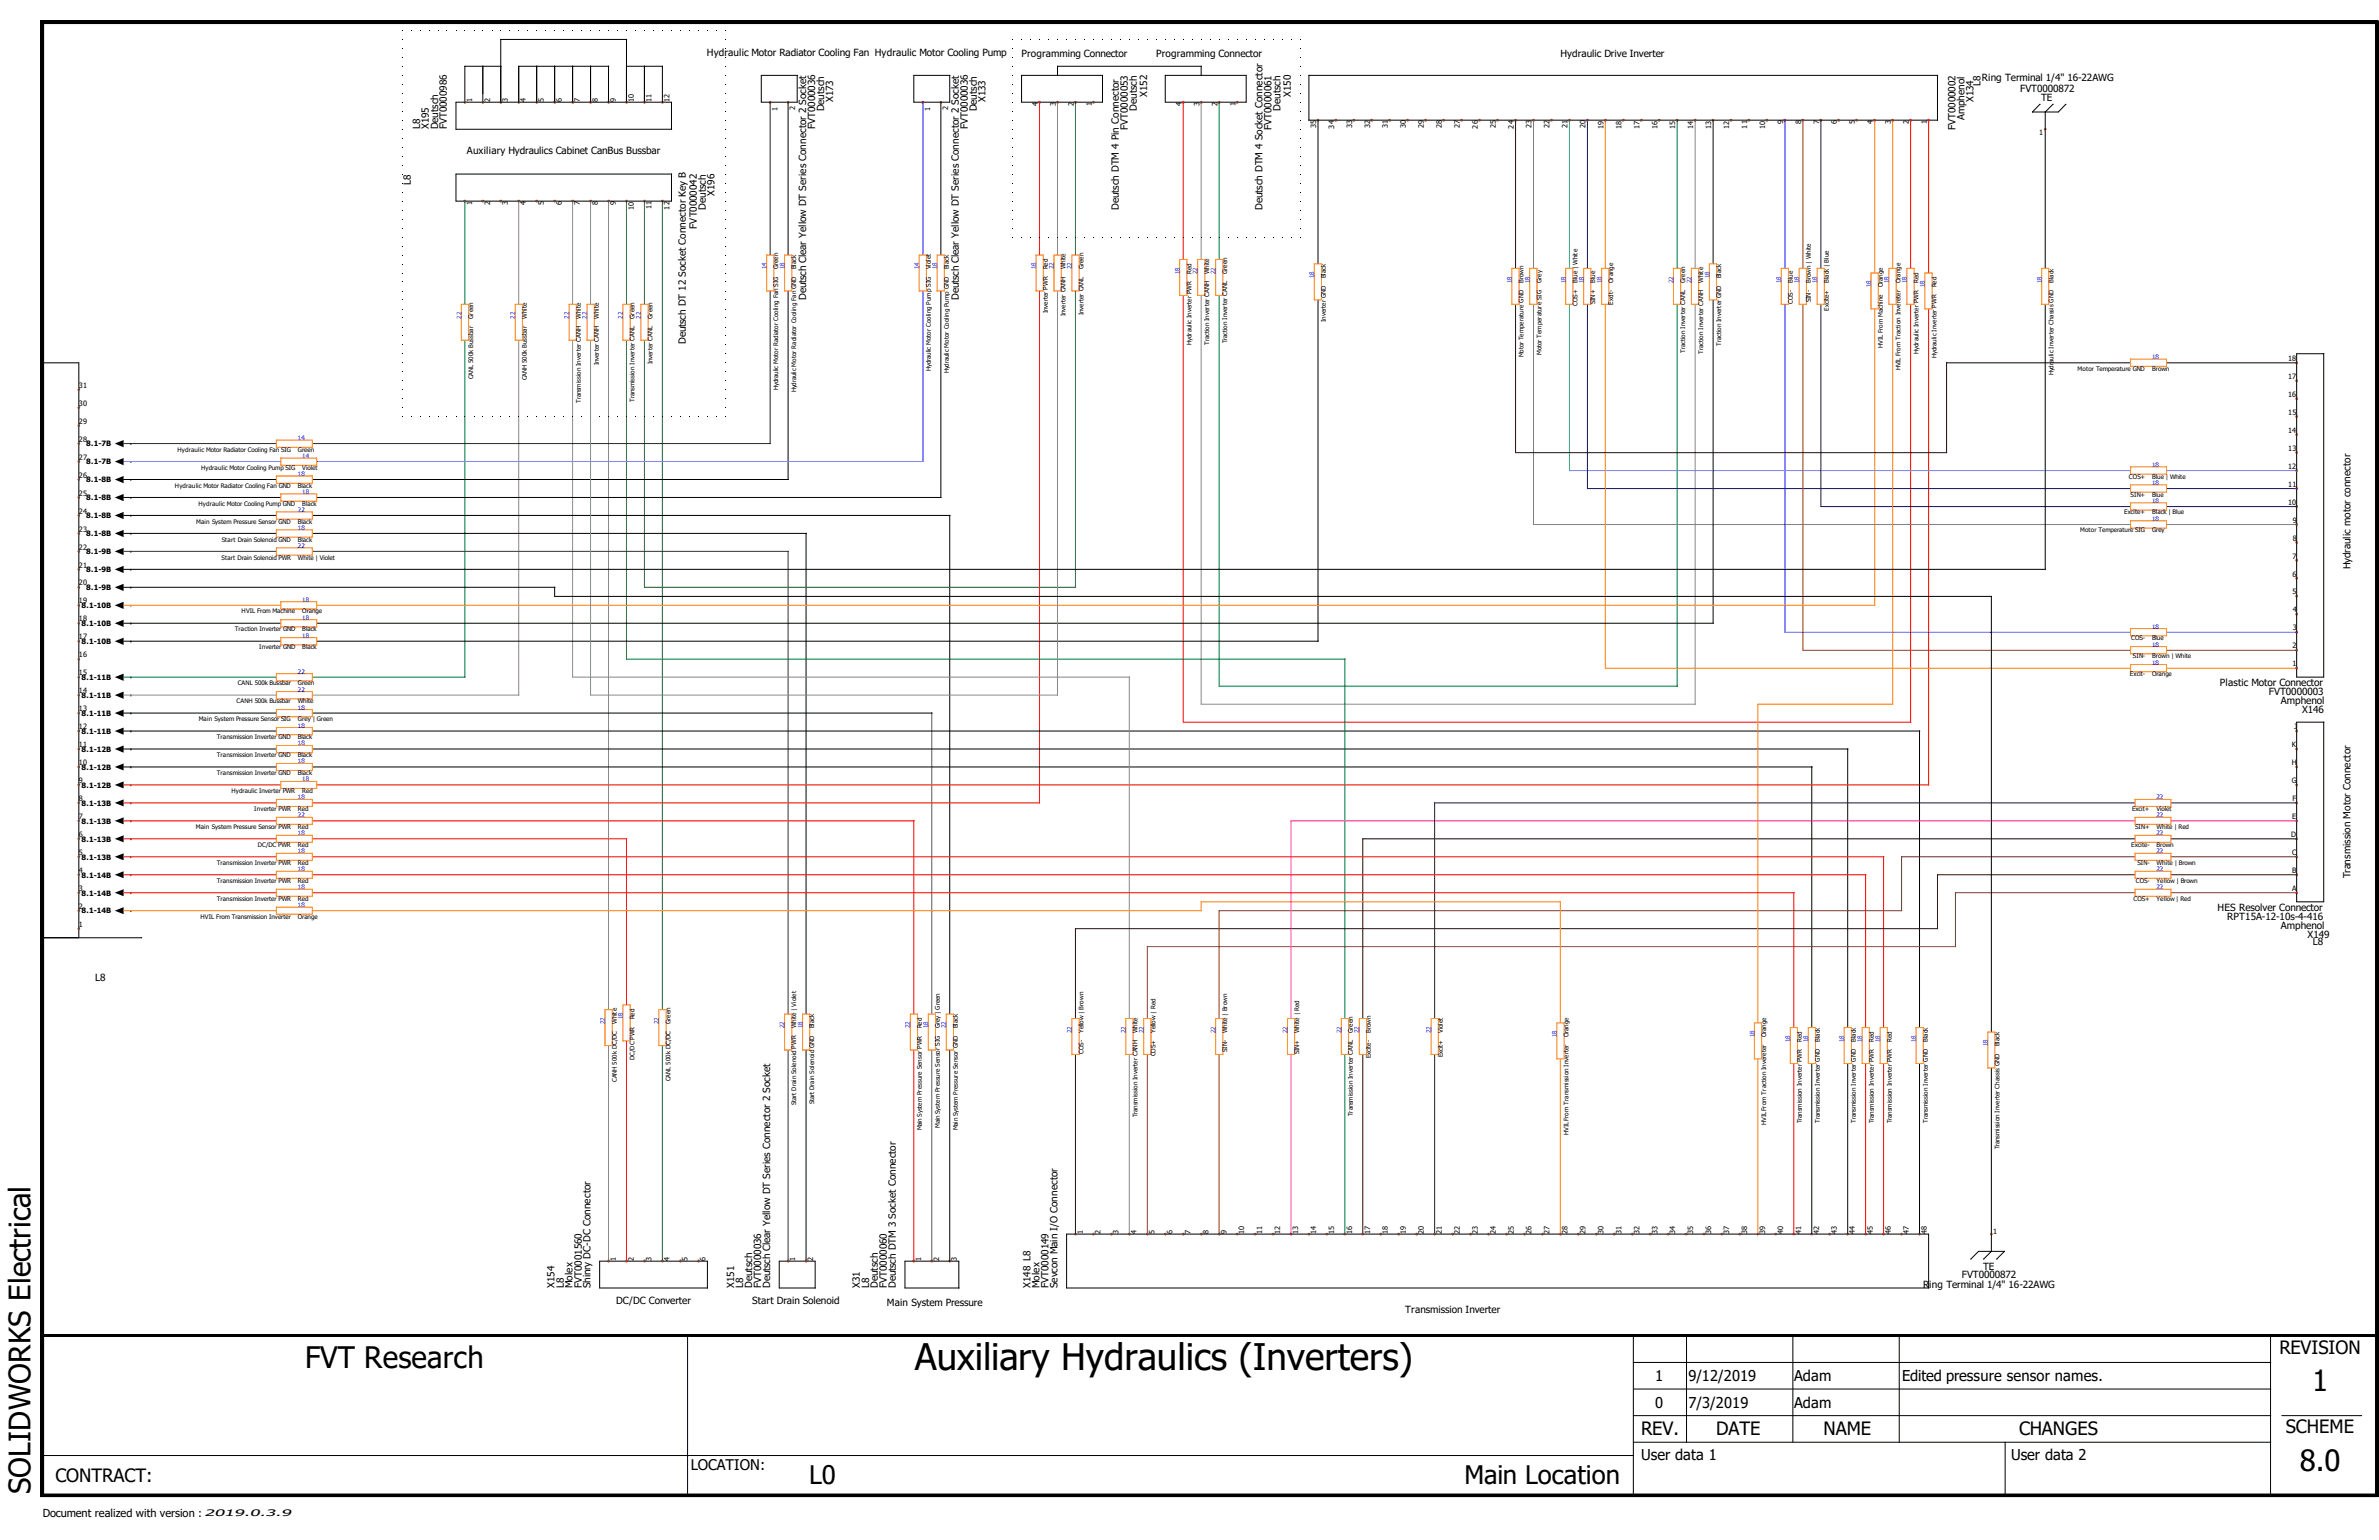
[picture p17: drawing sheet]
<svg xmlns="http://www.w3.org/2000/svg" width="432mm" height="279mm" viewBox="0 0 432 279" stroke-linecap="round" stroke-linejoin="round" font-family="sans-serif">
<defs><g id="words">
<text font-size="6.6" x="166.1" y="248.6">Auxiliary Hydraulics (Inverters)</text>
<g font-size="5.4">
<text x="55.4" y="248.3">FVT Research</text>
<text x="5.5" y="271.1" transform="rotate(-90 5.5 271.1)">SOLIDWORKS Electrical</text>
</g>
<g font-size="5.3">
<text x="419.7" y="252.4">1</text>
<text x="417.4" y="266.9">8.0</text>
</g>
<g font-size="4.6">
<text x="146.9" y="269.2">L0</text>
<text x="265.8" y="269.2">Main Location</text>
</g>
<g font-size="3.3">
<text x="413.7" y="245.6">REVISION</text>
<text x="297.9" y="260.4">REV.</text>
<text x="311.5" y="260.4">DATE</text>
<text x="331" y="260.4">NAME</text>
<text x="366.5" y="260.4">CHANGES</text>
<text x="414.9" y="260.1">SCHEME</text>
<text x="10.1" y="268.9">CONTRACT:</text>
</g>
<g font-size="2.7">
<text x="300.4" y="250.6">1</text>
<text x="306.5" y="250.6">9/12/2019</text>
<text x="325.7" y="250.6">Adam</text>
<text x="345.2" y="250.6">Edited pressure sensor names.</text>
<text x="300.4" y="255.5">0</text>
<text x="306.5" y="255.5">7/3/2019</text>
<text x="325.7" y="255.5">Adam</text>
<text x="125.4" y="266.6">LOCATION:</text>
<text x="297.9" y="265">User data 1</text>
<text x="365" y="265">User data 2</text>
</g>
<text font-size="2" x="7.8" y="275.2">Document realized with version :</text>
<g font-size="1.8">
<text x="128.3" y="10.1">Hydraulic Motor Radiator Cooling Fan Hydraulic Motor Cooling Pump</text>
<text x="185.4" y="10.4">Programming Connector</text>
<text x="209.8" y="10.4">Programming Connector</text>
<text x="283.2" y="10.4">Hydraulic Drive Inverter</text>
<text x="208.2" y="17.6" transform="rotate(-90 208.2 17.6)">X152</text>
<text x="234.3" y="17.6" transform="rotate(-90 234.3 17.6)">X150</text>
<text x="359.5" y="15.6" transform="rotate(-90 359.5 15.6)">L8</text>
<text x="359.7" y="14.8">Ring Terminal 1/4&quot; 16-22AWG</text>
<text x="366.6" y="16.7">FVT0000872</text>
<text x="76.2" y="23.5" transform="rotate(-90 76.2 23.5)">L8</text>
<text x="77.9" y="23.5" transform="rotate(-90 77.9 23.5)">X195</text>
<text x="79.5" y="23.5" transform="rotate(-90 79.5 23.5)">Deutsch</text>
<text x="81.1" y="23.5" transform="rotate(-90 81.1 23.5)">FVT0000986</text>
<text x="148" y="23.5" transform="rotate(-90 148 23.5)">FVT0000036</text>
<text x="149.6" y="20.2" transform="rotate(-90 149.6 20.2)">Deutsch</text>
<text x="151.2" y="18.5" transform="rotate(-90 151.2 18.5)">X173</text>
<text x="175.6" y="23.5" transform="rotate(-90 175.6 23.5)">FVT0000036</text>
<text x="177.3" y="20.2" transform="rotate(-90 177.3 20.2)">Deutsch</text>
<text x="178.9" y="18.5" transform="rotate(-90 178.9 18.5)">X133</text>
<text x="204.7" y="23.6" transform="rotate(-90 204.7 23.6)">FVT0000053</text>
<text x="206.3" y="20.1" transform="rotate(-90 206.3 20.1)">Deutsch</text>
<text x="230.8" y="23.6" transform="rotate(-90 230.8 23.6)">FVT0000061</text>
<text x="232.4" y="20.1" transform="rotate(-90 232.4 20.1)">Deutsch</text>
<text x="354.9" y="23.6" transform="rotate(-90 354.9 23.6)">FVT0000002</text>
<text x="356.6" y="21.8" transform="rotate(-90 356.6 21.8)">Amphenol</text>
<text x="358.2" y="18.5" transform="rotate(-90 358.2 18.5)">X134</text>
<text x="370.5" y="18.4">TE</text>
<text x="84.8" y="28">Auxiliary Hydraulics Cabinet CanBus Bussbar</text>
<text x="74.6" y="33.5" transform="rotate(-90 74.6 33.5)">L8</text>
<text x="129.7" y="35.5" transform="rotate(-90 129.7 35.5)">X196</text>
<text x="126.4" y="41.5" transform="rotate(-90 126.4 41.5)">FVT0000042</text>
<text x="128.1" y="38" transform="rotate(-90 128.1 38)">Deutsch</text>
<text x="203.1" y="38.1" transform="rotate(-90 203.1 38.1)">Deutsch DTM 4 Pin Connector</text>
<text x="229.2" y="38.1" transform="rotate(-90 229.2 38.1)">Deutsch DTM 4 Socket Connector</text>
<text x="146.3" y="54.4" transform="rotate(-90 146.3 54.4)">Deutsch Clear Yellow DT Series Connector 2 Socket</text>
<text x="174" y="54.4" transform="rotate(-90 174 54.4)">Deutsch Clear Yellow DT Series Connector 2 Socket</text>
<text x="124.5" y="62.4" transform="rotate(-90 124.5 62.4)">Deutsch DT 12 Socket Connector Key B</text>
<text x="426.6" y="103.3" transform="rotate(-90 426.6 103.3)">Hydraulic motor connector</text>
<text x="402.9" y="124.5">Plastic Motor Connector</text>
<text x="411.8" y="126.1">FVT0000003</text>
<text x="414" y="127.8">Amphenol</text>
<text x="417.8" y="129.4">X146</text>
<text x="426.6" y="159.3" transform="rotate(-90 426.6 159.3)">Transmission Motor Connector</text>
<text x="402.5" y="165.2">HES Resolver Connector</text>
<text x="404.2" y="166.9">RPT15A-12-10s-4-416</text>
<text x="414" y="168.5">Amphenol</text>
<text x="418.8" y="170.1">X149</text>
<text x="419.8" y="171.4">L8</text>
<text x="17.3" y="177.9">L8</text>
<text x="100.7" y="233.7" transform="rotate(-90 100.7 233.7)">X154</text>
<text x="102.3" y="233.7" transform="rotate(-90 102.3 233.7)">L8</text>
<text x="103.9" y="233.7" transform="rotate(-90 103.9 233.7)">Molex</text>
<text x="105.6" y="233.7" transform="rotate(-90 105.6 233.7)">FVT0001560</text>
<text x="107.2" y="233.7" transform="rotate(-90 107.2 233.7)">Shinry DC-DC Connector</text>
<text x="133.3" y="233.7" transform="rotate(-90 133.3 233.7)">X151</text>
<text x="134.9" y="233.7" transform="rotate(-90 134.9 233.7)">L8</text>
<text x="136.5" y="233.7" transform="rotate(-90 136.5 233.7)">Deutsch</text>
<text x="138.2" y="233.7" transform="rotate(-90 138.2 233.7)">FVT0000036</text>
<text x="139.8" y="233.7" transform="rotate(-90 139.8 233.7)">Deutsch Clear Yellow DT Series Connector 2 Socket</text>
<text x="156.1" y="233.7" transform="rotate(-90 156.1 233.7)">X31</text>
<text x="157.7" y="233.7" transform="rotate(-90 157.7 233.7)">L8</text>
<text x="159.3" y="233.7" transform="rotate(-90 159.3 233.7)">Deutsch</text>
<text x="161" y="233.7" transform="rotate(-90 161 233.7)">FVT0000060</text>
<text x="162.6" y="233.7" transform="rotate(-90 162.6 233.7)">Deutsch DTM 3 Socket Connector</text>
<text x="187.1" y="233.7" transform="rotate(-90 187.1 233.7)">X148 L8</text>
<text x="188.7" y="233.7" transform="rotate(-90 188.7 233.7)">Molex</text>
<text x="190.3" y="233.7" transform="rotate(-90 190.3 233.7)">FVT0000149</text>
<text x="191.9" y="233.7" transform="rotate(-90 191.9 233.7)">Sevcon Main I/O Connector</text>
<text x="349" y="233.6">Ring Terminal 1/4&quot; 16-22AWG</text>
<text x="356.1" y="231.9">FVT0000872</text>
<text x="360" y="230.3">TE</text>
<text x="111.8" y="236.6">DC/DC Converter</text>
<text x="136.5" y="236.6">Start Drain Solenoid</text>
<text x="161" y="236.9">Main System Pressure</text>
<text x="255.1" y="238.3">Transmission Inverter</text>
</g>
<text font-size="1.7" x="37.1" y="275">2019.0.3.9</text>
<g font-size="1.3">
<text x="85.7" y="18.5" transform="rotate(-90 85.7 18.5)">1</text>
<text x="88.9" y="18.5" transform="rotate(-90 88.9 18.5)">2</text>
<text x="92.2" y="18.5" transform="rotate(-90 92.2 18.5)">3</text>
<text x="95.5" y="18.5" transform="rotate(-90 95.5 18.5)">4</text>
<text x="98.7" y="18.5" transform="rotate(-90 98.7 18.5)">5</text>
<text x="102" y="18.5" transform="rotate(-90 102 18.5)">6</text>
<text x="105.2" y="18.5" transform="rotate(-90 105.2 18.5)">7</text>
<text x="108.5" y="18.5" transform="rotate(-90 108.5 18.5)">8</text>
<text x="111.8" y="18.5" transform="rotate(-90 111.8 18.5)">9</text>
<text x="115" y="18.5" transform="rotate(-90 115 18.5)">10</text>
<text x="118.3" y="18.5" transform="rotate(-90 118.3 18.5)">11</text>
<text x="121.5" y="18.5" transform="rotate(-90 121.5 18.5)">12</text>
<text x="141.1" y="20.1" transform="rotate(-90 141.1 20.1)">1</text>
<text x="144.4" y="20" transform="rotate(-90 144.4 20)">2</text>
<text x="168.8" y="20.1" transform="rotate(-90 168.8 20.1)">1</text>
<text x="172.1" y="20" transform="rotate(-90 172.1 20)">2</text>
<text x="188.4" y="19.3" transform="rotate(-90 188.4 19.3)">4</text>
<text x="191.6" y="19.3" transform="rotate(-90 191.6 19.3)">3</text>
<text x="194.9" y="19.3" transform="rotate(-90 194.9 19.3)">2</text>
<text x="198.2" y="19.3" transform="rotate(-90 198.2 19.3)">1</text>
<text x="214.5" y="19.3" transform="rotate(-90 214.5 19.3)">4</text>
<text x="217.7" y="19.3" transform="rotate(-90 217.7 19.3)">3</text>
<text x="221" y="19.3" transform="rotate(-90 221 19.3)">2</text>
<text x="224.2" y="19.3" transform="rotate(-90 224.2 19.3)">1</text>
<text x="238.9" y="23.3" transform="rotate(-90 238.9 23.3)">35</text>
<text x="242.1" y="23.3" transform="rotate(-90 242.1 23.3)">34</text>
<text x="245.4" y="23.3" transform="rotate(-90 245.4 23.3)">33</text>
<text x="248.7" y="23.3" transform="rotate(-90 248.7 23.3)">32</text>
<text x="251.9" y="23.2" transform="rotate(-90 251.9 23.2)">31</text>
<text x="255.2" y="23.3" transform="rotate(-90 255.2 23.3)">30</text>
<text x="258.4" y="23.3" transform="rotate(-90 258.4 23.3)">29</text>
<text x="261.7" y="23.3" transform="rotate(-90 261.7 23.3)">28</text>
<text x="265" y="23.3" transform="rotate(-90 265 23.3)">27</text>
<text x="268.2" y="23.3" transform="rotate(-90 268.2 23.3)">26</text>
<text x="271.5" y="23.3" transform="rotate(-90 271.5 23.3)">25</text>
<text x="274.7" y="23.3" transform="rotate(-90 274.7 23.3)">24</text>
<text x="278" y="23.3" transform="rotate(-90 278 23.3)">23</text>
<text x="281.3" y="23.3" transform="rotate(-90 281.3 23.3)">22</text>
<text x="284.5" y="23.2" transform="rotate(-90 284.5 23.2)">21</text>
<text x="287.8" y="23.3" transform="rotate(-90 287.8 23.3)">20</text>
<text x="291" y="23.4" transform="rotate(-90 291 23.4)">19</text>
<text x="294.3" y="23.4" transform="rotate(-90 294.3 23.4)">18</text>
<text x="297.6" y="23.4" transform="rotate(-90 297.6 23.4)">17</text>
<text x="300.8" y="23.4" transform="rotate(-90 300.8 23.4)">16</text>
<text x="304.1" y="23.4" transform="rotate(-90 304.1 23.4)">15</text>
<text x="307.3" y="23.4" transform="rotate(-90 307.3 23.4)">14</text>
<text x="310.6" y="23.4" transform="rotate(-90 310.6 23.4)">13</text>
<text x="313.9" y="23.4" transform="rotate(-90 313.9 23.4)">12</text>
<text x="317.1" y="23.3" transform="rotate(-90 317.1 23.3)">11</text>
<text x="320.4" y="23.4" transform="rotate(-90 320.4 23.4)">10</text>
<text x="323.6" y="22.5" transform="rotate(-90 323.6 22.5)">9</text>
<text x="326.9" y="22.6" transform="rotate(-90 326.9 22.6)">8</text>
<text x="330.2" y="22.6" transform="rotate(-90 330.2 22.6)">7</text>
<text x="333.4" y="22.6" transform="rotate(-90 333.4 22.6)">6</text>
<text x="336.6" y="22.6" transform="rotate(-90 336.6 22.6)">5</text>
<text x="339.9" y="22.5" transform="rotate(-90 339.9 22.5)">4</text>
<text x="343.2" y="22.5" transform="rotate(-90 343.2 22.5)">3</text>
<text x="346.5" y="22.6" transform="rotate(-90 346.5 22.6)">2</text>
<text x="349.7" y="22.6" transform="rotate(-90 349.7 22.6)">1</text>
<text x="370.1" y="24.4">1</text>
<text x="85.7" y="37.3" transform="rotate(-90 85.7 37.3)">1</text>
<text x="88.9" y="37.2" transform="rotate(-90 88.9 37.2)">2</text>
<text x="92.2" y="37.2" transform="rotate(-90 92.2 37.2)">3</text>
<text x="95.5" y="37.2" transform="rotate(-90 95.5 37.2)">4</text>
<text x="98.7" y="37.2" transform="rotate(-90 98.7 37.2)">5</text>
<text x="102" y="37.2" transform="rotate(-90 102 37.2)">6</text>
<text x="105.2" y="37.2" transform="rotate(-90 105.2 37.2)">7</text>
<text x="108.5" y="37.2" transform="rotate(-90 108.5 37.2)">8</text>
<text x="111.8" y="37.2" transform="rotate(-90 111.8 37.2)">9</text>
<text x="115" y="38.1" transform="rotate(-90 115 38.1)">10</text>
<text x="118.3" y="38" transform="rotate(-90 118.3 38)">11</text>
<text x="121.5" y="38" transform="rotate(-90 121.5 38)">12</text>
<text x="415.3" y="65.5">18</text>
<text x="14.3" y="70.4">31</text>
<text x="415.3" y="68.7">17</text>
<text x="14.3" y="76.9">29</text>
<text x="14.3" y="73.6">30</text>
<text x="415.3" y="72">16</text>
<text x="415.3" y="75.3">15</text>
<text x="14.3" y="83.4">27</text>
<text x="14.3" y="80.1">28</text>
<text x="15.7" y="81">8.1-7B</text>
<text x="415.3" y="78.5">14</text>
<text x="415.3" y="81.8">13</text>
<text x="14.3" y="89.9">25</text>
<text x="14.3" y="86.7">26</text>
<text x="15.7" y="84.2">8.1-7B</text>
<text x="15.7" y="87.5">8.1-8B</text>
<text x="415.3" y="85">12</text>
<text x="415.3" y="88.3">11</text>
<text x="14.3" y="93.2">24</text>
<text x="15.7" y="90.8">8.1-8B</text>
<text x="15.7" y="94">8.1-8B</text>
<text x="415.3" y="91.6">10</text>
<text x="416.1" y="94.8">9</text>
<text x="14.3" y="99.7">22</text>
<text x="14.3" y="96.4">23</text>
<text x="15.7" y="97.3">8.1-8B</text>
<text x="15.7" y="100.5">8.1-9B</text>
<text x="416.1" y="101.3">7</text>
<text x="416.1" y="98.1">8</text>
<text x="14.3" y="106.2">20</text>
<text x="14.3" y="103">21</text>
<text x="15.7" y="103.8">8.1-9B</text>
<text x="15.7" y="107.1">8.1-9B</text>
<text x="416.1" y="107.8">5</text>
<text x="416.1" y="104.6">6</text>
<text x="14.3" y="112.7">18</text>
<text x="14.3" y="109.5">19</text>
<text x="14.8" y="110.3">8.1-10B</text>
<text x="14.8" y="113.6">8.1-10B</text>
<text x="416.1" y="111.1">4</text>
<text x="14.3" y="119.3">16</text>
<text x="14.3" y="116">17</text>
<text x="14.8" y="116.8">8.1-10B</text>
<text x="416.1" y="117.6">2</text>
<text x="416.1" y="114.4">3</text>
<text x="14.3" y="125.8">14</text>
<text x="14.3" y="122.5">15</text>
<text x="14.8" y="123.4">8.1-11B</text>
<text x="416.1" y="120.9">1</text>
<text x="14.3" y="129">13</text>
<text x="14.8" y="126.6">8.1-11B</text>
<text x="14.8" y="129.9">8.1-11B</text>
<text x="14.3" y="135.6">11</text>
<text x="14.3" y="132.3">12</text>
<text x="14.8" y="133.1">8.1-11B</text>
<text x="14.8" y="136.4">8.1-12B</text>
<text x="416" y="135.6">K</text>
<text x="416.4" y="132.3">J</text>
<text x="14.3" y="142.1">9</text>
<text x="14.3" y="138.8">10</text>
<text x="14.8" y="142.9">8.1-12B</text>
<text x="14.8" y="139.7">8.1-12B</text>
<text x="416" y="142.1">G</text>
<text x="416" y="138.8">H</text>
<text x="14.3" y="148.6">7</text>
<text x="14.3" y="145.3">8</text>
<text x="14.8" y="146.2">8.1-13B</text>
<text x="14.8" y="149.4">8.1-13B</text>
<text x="416.1" y="148.6">E</text>
<text x="416.1" y="145.3">F</text>
<text x="14.3" y="155.1">5</text>
<text x="14.3" y="151.8">6</text>
<text x="14.8" y="152.7">8.1-13B</text>
<text x="14.8" y="156">8.1-13B</text>
<text x="415.9" y="151.8">D</text>
<text x="416" y="155.1">C</text>
<text x="14.3" y="161.6">3</text>
<text x="14.3" y="158.4">4</text>
<text x="14.8" y="159.2">8.1-14B</text>
<text x="416" y="158.4">B</text>
<text x="416.1" y="161.6">A</text>
<text x="14.3" y="164.9">2</text>
<text x="14.8" y="162.5">8.1-14B</text>
<text x="14.8" y="165.7">8.1-14B</text>
<text x="14.3" y="168.1">1</text>
<text x="196.5" y="223.9" transform="rotate(-90 196.5 223.9)">1</text>
<text x="199.8" y="223.9" transform="rotate(-90 199.8 223.9)">2</text>
<text x="203" y="223.9" transform="rotate(-90 203 223.9)">3</text>
<text x="206.3" y="223.9" transform="rotate(-90 206.3 223.9)">4</text>
<text x="209.5" y="223.9" transform="rotate(-90 209.5 223.9)">5</text>
<text x="212.8" y="223.9" transform="rotate(-90 212.8 223.9)">6</text>
<text x="216.1" y="223.9" transform="rotate(-90 216.1 223.9)">7</text>
<text x="219.3" y="223.9" transform="rotate(-90 219.3 223.9)">8</text>
<text x="222.6" y="223.9" transform="rotate(-90 222.6 223.9)">9</text>
<text x="225.8" y="223.9" transform="rotate(-90 225.8 223.9)">10</text>
<text x="229.1" y="223.9" transform="rotate(-90 229.1 223.9)">11</text>
<text x="232.4" y="223.9" transform="rotate(-90 232.4 223.9)">12</text>
<text x="235.6" y="223.9" transform="rotate(-90 235.6 223.9)">13</text>
<text x="238.9" y="223.9" transform="rotate(-90 238.9 223.9)">14</text>
<text x="242.1" y="223.9" transform="rotate(-90 242.1 223.9)">15</text>
<text x="245.4" y="223.9" transform="rotate(-90 245.4 223.9)">16</text>
<text x="248.7" y="223.9" transform="rotate(-90 248.7 223.9)">17</text>
<text x="251.9" y="223.9" transform="rotate(-90 251.9 223.9)">18</text>
<text x="255.2" y="223.9" transform="rotate(-90 255.2 223.9)">19</text>
<text x="258.4" y="223.9" transform="rotate(-90 258.4 223.9)">20</text>
<text x="261.7" y="223.9" transform="rotate(-90 261.7 223.9)">21</text>
<text x="265" y="223.9" transform="rotate(-90 265 223.9)">22</text>
<text x="268.2" y="223.9" transform="rotate(-90 268.2 223.9)">23</text>
<text x="271.5" y="223.9" transform="rotate(-90 271.5 223.9)">24</text>
<text x="274.7" y="223.9" transform="rotate(-90 274.7 223.9)">25</text>
<text x="278" y="223.9" transform="rotate(-90 278 223.9)">26</text>
<text x="281.3" y="223.9" transform="rotate(-90 281.3 223.9)">27</text>
<text x="284.5" y="223.9" transform="rotate(-90 284.5 223.9)">28</text>
<text x="287.8" y="223.9" transform="rotate(-90 287.8 223.9)">29</text>
<text x="291" y="223.9" transform="rotate(-90 291 223.9)">30</text>
<text x="294.3" y="223.9" transform="rotate(-90 294.3 223.9)">31</text>
<text x="297.6" y="223.9" transform="rotate(-90 297.6 223.9)">32</text>
<text x="300.8" y="223.9" transform="rotate(-90 300.8 223.9)">33</text>
<text x="304.1" y="223.9" transform="rotate(-90 304.1 223.9)">34</text>
<text x="307.3" y="223.9" transform="rotate(-90 307.3 223.9)">35</text>
<text x="310.6" y="223.9" transform="rotate(-90 310.6 223.9)">36</text>
<text x="313.9" y="223.9" transform="rotate(-90 313.9 223.9)">37</text>
<text x="317.1" y="223.9" transform="rotate(-90 317.1 223.9)">38</text>
<text x="320.4" y="223.9" transform="rotate(-90 320.4 223.9)">39</text>
<text x="323.6" y="223.9" transform="rotate(-90 323.6 223.9)">40</text>
<text x="326.9" y="223.9" transform="rotate(-90 326.9 223.9)">41</text>
<text x="330.2" y="223.9" transform="rotate(-90 330.2 223.9)">42</text>
<text x="333.4" y="223.9" transform="rotate(-90 333.4 223.9)">43</text>
<text x="336.7" y="223.9" transform="rotate(-90 336.7 223.9)">44</text>
<text x="339.9" y="223.9" transform="rotate(-90 339.9 223.9)">45</text>
<text x="343.2" y="223.9" transform="rotate(-90 343.2 223.9)">46</text>
<text x="346.5" y="223.9" transform="rotate(-90 346.5 223.9)">47</text>
<text x="349.7" y="223.9" transform="rotate(-90 349.7 223.9)">48</text>
<text x="361.8" y="223.9">1</text>
<text x="111.8" y="228.8" transform="rotate(-90 111.8 228.8)">1</text>
<text x="115" y="228.8" transform="rotate(-90 115 228.8)">2</text>
<text x="118.3" y="228.8" transform="rotate(-90 118.3 228.8)">3</text>
<text x="121.5" y="228.8" transform="rotate(-90 121.5 228.8)">4</text>
<text x="124.8" y="228.8" transform="rotate(-90 124.8 228.8)">5</text>
<text x="128.1" y="228.8" transform="rotate(-90 128.1 228.8)">6</text>
<text x="144.4" y="228.8" transform="rotate(-90 144.4 228.8)">1</text>
<text x="147.6" y="228.8" transform="rotate(-90 147.6 228.8)">2</text>
<text x="167.2" y="228.8" transform="rotate(-90 167.2 228.8)">1</text>
<text x="170.4" y="228.8" transform="rotate(-90 170.4 228.8)">2</text>
<text x="173.7" y="228.8" transform="rotate(-90 173.7 228.8)">3</text>
</g>
<g font-size="1.1" fill="#00f">
<text x="139.1" y="48.9" transform="rotate(-90 139.1 48.9)">14</text>
<text x="142.4" y="48.9" transform="rotate(-90 142.4 48.9)">18</text>
<text x="166.8" y="48.9" transform="rotate(-90 166.8 48.9)">14</text>
<text x="170.1" y="48.9" transform="rotate(-90 170.1 48.9)">18</text>
<text x="188" y="48.9" transform="rotate(-90 188 48.9)">18</text>
<text x="191.3" y="48.9" transform="rotate(-90 191.3 48.9)">22</text>
<text x="194.6" y="48.9" transform="rotate(-90 194.6 48.9)">22</text>
<text x="214.1" y="49.7" transform="rotate(-90 214.1 49.7)">18</text>
<text x="217.4" y="49.7" transform="rotate(-90 217.4 49.7)">22</text>
<text x="220.6" y="49.7" transform="rotate(-90 220.6 49.7)">22</text>
<text x="238.5" y="50.5" transform="rotate(-90 238.5 50.5)">18</text>
<text x="274.4" y="51.3" transform="rotate(-90 274.4 51.3)">18</text>
<text x="277.7" y="51.3" transform="rotate(-90 277.7 51.3)">18</text>
<text x="284.2" y="51.3" transform="rotate(-90 284.2 51.3)">18</text>
<text x="287.4" y="51.3" transform="rotate(-90 287.4 51.3)">18</text>
<text x="290.7" y="51.3" transform="rotate(-90 290.7 51.3)">18</text>
<text x="303.7" y="51.3" transform="rotate(-90 303.7 51.3)">22</text>
<text x="307" y="51.3" transform="rotate(-90 307 51.3)">22</text>
<text x="310.3" y="50.5" transform="rotate(-90 310.3 50.5)">18</text>
<text x="323.3" y="51.3" transform="rotate(-90 323.3 51.3)">18</text>
<text x="326.6" y="51.3" transform="rotate(-90 326.6 51.3)">18</text>
<text x="329.8" y="51.3" transform="rotate(-90 329.8 51.3)">18</text>
<text x="339.6" y="52.1" transform="rotate(-90 339.6 52.1)">18</text>
<text x="342.9" y="51.3" transform="rotate(-90 342.9 51.3)">18</text>
<text x="346.1" y="51.3" transform="rotate(-90 346.1 51.3)">18</text>
<text x="349.4" y="52.1" transform="rotate(-90 349.4 52.1)">18</text>
<text x="370.6" y="51.3" transform="rotate(-90 370.6 51.3)">18</text>
<text x="83.7" y="57.8" transform="rotate(-90 83.7 57.8)">22</text>
<text x="93.5" y="57.8" transform="rotate(-90 93.5 57.8)">22</text>
<text x="103.3" y="57.8" transform="rotate(-90 103.3 57.8)">22</text>
<text x="106.6" y="57.8" transform="rotate(-90 106.6 57.8)">22</text>
<text x="113.1" y="57.8" transform="rotate(-90 113.1 57.8)">22</text>
<text x="116.3" y="57.8" transform="rotate(-90 116.3 57.8)">22</text>
<text x="390.6" y="65.2">18</text>
<text x="54.1" y="79.8">14</text>
<text x="54.9" y="83.1">14</text>
<text x="54.1" y="86.4">18</text>
<text x="54.9" y="89.6">18</text>
<text x="390.6" y="88">18</text>
<text x="390.6" y="84.7">18</text>
<text x="54.1" y="92.9">22</text>
<text x="390.6" y="91.2">18</text>
<text x="390.6" y="94.5">18</text>
<text x="54.1" y="99.4">22</text>
<text x="54.1" y="96.1">18</text>
<text x="54.9" y="109.2">18</text>
<text x="54.9" y="112.4">18</text>
<text x="54.9" y="115.7">18</text>
<text x="390.6" y="117.3">18</text>
<text x="390.6" y="114">18</text>
<text x="54.1" y="125.5">22</text>
<text x="54.1" y="122.2">22</text>
<text x="390.6" y="120.6">18</text>
<text x="54.1" y="128.7">18</text>
<text x="54.1" y="132">18</text>
<text x="54.1" y="135.3">18</text>
<text x="54.1" y="138.5">18</text>
<text x="54.9" y="141.8">18</text>
<text x="54.1" y="145">18</text>
<text x="54.1" y="148.3">22</text>
<text x="391.4" y="145">22</text>
<text x="391.4" y="148.3">22</text>
<text x="54.1" y="151.6">18</text>
<text x="54.1" y="154.8">18</text>
<text x="391.4" y="151.6">22</text>
<text x="391.4" y="154.8">22</text>
<text x="54.1" y="158.1">18</text>
<text x="54.1" y="161.3">18</text>
<text x="391.4" y="158.1">22</text>
<text x="391.4" y="161.3">22</text>
<text x="54.1" y="164.6">18</text>
<text x="109.8" y="185.8" transform="rotate(-90 109.8 185.8)">22</text>
<text x="113.1" y="185" transform="rotate(-90 113.1 185)">18</text>
<text x="119.6" y="185.8" transform="rotate(-90 119.6 185.8)">22</text>
<text x="142.4" y="186.6" transform="rotate(-90 142.4 186.6)">22</text>
<text x="145.7" y="186.6" transform="rotate(-90 145.7 186.6)">18</text>
<text x="165.2" y="186.6" transform="rotate(-90 165.2 186.6)">22</text>
<text x="168.5" y="186.6" transform="rotate(-90 168.5 186.6)">18</text>
<text x="171.7" y="186.6" transform="rotate(-90 171.7 186.6)">22</text>
<text x="194.6" y="187.4" transform="rotate(-90 194.6 187.4)">22</text>
<text x="204.3" y="187.4" transform="rotate(-90 204.3 187.4)">22</text>
<text x="207.6" y="187.4" transform="rotate(-90 207.6 187.4)">22</text>
<text x="220.6" y="187.4" transform="rotate(-90 220.6 187.4)">22</text>
<text x="233.7" y="187.4" transform="rotate(-90 233.7 187.4)">22</text>
<text x="243.5" y="187.4" transform="rotate(-90 243.5 187.4)">22</text>
<text x="246.7" y="187.4" transform="rotate(-90 246.7 187.4)">22</text>
<text x="259.8" y="187.4" transform="rotate(-90 259.8 187.4)">22</text>
<text x="282.6" y="188.2" transform="rotate(-90 282.6 188.2)">18</text>
<text x="318.4" y="188.2" transform="rotate(-90 318.4 188.2)">18</text>
<text x="325" y="189" transform="rotate(-90 325 189)">18</text>
<text x="328.2" y="189" transform="rotate(-90 328.2 189)">18</text>
<text x="334.7" y="189" transform="rotate(-90 334.7 189)">18</text>
<text x="338" y="189" transform="rotate(-90 338 189)">18</text>
<text x="341.2" y="189" transform="rotate(-90 341.2 189)">18</text>
<text x="347.8" y="189" transform="rotate(-90 347.8 189)">18</text>
<text x="360.8" y="189.8" transform="rotate(-90 360.8 189.8)">18</text>
</g>
<g font-size="1.1">
<text x="141.3" y="48.9" transform="rotate(-90 141.3 48.9)">Green</text>
<text x="144.5" y="48.9" transform="rotate(-90 144.5 48.9)">Black</text>
<text x="169" y="48.9" transform="rotate(-90 169 48.9)">Violet</text>
<text x="172.2" y="48.9" transform="rotate(-90 172.2 48.9)">Black</text>
<text x="190.2" y="48.9" transform="rotate(-90 190.2 48.9)">Red</text>
<text x="193.4" y="48.9" transform="rotate(-90 193.4 48.9)">White</text>
<text x="196.7" y="48.9" transform="rotate(-90 196.7 48.9)">Green</text>
<text x="216.2" y="49.7" transform="rotate(-90 216.2 49.7)">Red</text>
<text x="219.5" y="49.7" transform="rotate(-90 219.5 49.7)">White</text>
<text x="222.8" y="49.7" transform="rotate(-90 222.8 49.7)">Green</text>
<text x="240.7" y="50.5" transform="rotate(-90 240.7 50.5)">Black</text>
<text x="276.5" y="51.3" transform="rotate(-90 276.5 51.3)">Brown</text>
<text x="279.8" y="51.3" transform="rotate(-90 279.8 51.3)">Grey</text>
<text x="286.3" y="51.3" transform="rotate(-90 286.3 51.3)">Blue | White</text>
<text x="289.6" y="51.3" transform="rotate(-90 289.6 51.3)">Blue</text>
<text x="292.8" y="51.3" transform="rotate(-90 292.8 51.3)">Orange</text>
<text x="305.9" y="51.3" transform="rotate(-90 305.9 51.3)">Green</text>
<text x="309.1" y="51.3" transform="rotate(-90 309.1 51.3)">White</text>
<text x="312.4" y="50.5" transform="rotate(-90 312.4 50.5)">Black</text>
<text x="325.4" y="51.3" transform="rotate(-90 325.4 51.3)">Blue</text>
<text x="328.7" y="51.3" transform="rotate(-90 328.7 51.3)">Brown | White</text>
<text x="331.9" y="51.3" transform="rotate(-90 331.9 51.3)">Black | Blue</text>
<text x="341.7" y="52.1" transform="rotate(-90 341.7 52.1)">Orange</text>
<text x="345" y="51.3" transform="rotate(-90 345 51.3)">Orange</text>
<text x="348.2" y="51.3" transform="rotate(-90 348.2 51.3)">Red</text>
<text x="351.5" y="52.1" transform="rotate(-90 351.5 52.1)">Red</text>
<text x="372.7" y="51.3" transform="rotate(-90 372.7 51.3)">Black</text>
<text x="85.9" y="57.8" transform="rotate(-90 85.9 57.8)">Green</text>
<text x="95.6" y="57.8" transform="rotate(-90 95.6 57.8)">White</text>
<text x="105.4" y="57.8" transform="rotate(-90 105.4 57.8)">White</text>
<text x="108.7" y="57.8" transform="rotate(-90 108.7 57.8)">White</text>
<text x="115.2" y="57.8" transform="rotate(-90 115.2 57.8)">Green</text>
<text x="118.4" y="57.8" transform="rotate(-90 118.4 57.8)">Green</text>
<text x="190.2" y="56.8" transform="rotate(-90 190.2 56.8)">Inverter PWR</text>
<text x="193.4" y="57.3" transform="rotate(-90 193.4 57.3)">Inverter CANH</text>
<text x="196.7" y="57.1" transform="rotate(-90 196.7 57.1)">Inverter CANL</text>
<text x="240.7" y="58.4" transform="rotate(-90 240.7 58.4)">Inverter GND</text>
<text x="286.3" y="55.5" transform="rotate(-90 286.3 55.5)">COS+</text>
<text x="289.6" y="55.2" transform="rotate(-90 289.6 55.2)">SIN+</text>
<text x="292.8" y="55.3" transform="rotate(-90 292.8 55.3)">Excit-</text>
<text x="325.4" y="55.1" transform="rotate(-90 325.4 55.1)">COS-</text>
<text x="328.7" y="54.8" transform="rotate(-90 328.7 54.8)">SIN-</text>
<text x="331.9" y="56.3" transform="rotate(-90 331.9 56.3)">Excite+</text>
<text x="216.2" y="62.6" transform="rotate(-90 216.2 62.6)">Hydraulic Inverter PWR</text>
<text x="219.5" y="62.5" transform="rotate(-90 219.5 62.5)">Traction Inverter CANH</text>
<text x="222.8" y="62.3" transform="rotate(-90 222.8 62.3)">Traction Inverter CANL</text>
<text x="276.5" y="64.8" transform="rotate(-90 276.5 64.8)">Motor Temperature GND</text>
<text x="279.8" y="64.3" transform="rotate(-90 279.8 64.3)">Motor Temperature SIG</text>
<text x="305.9" y="64" transform="rotate(-90 305.9 64)">Traction Inverter CANL</text>
<text x="309.1" y="64.1" transform="rotate(-90 309.1 64.1)">Traction Inverter CANH</text>
<text x="312.4" y="62.7" transform="rotate(-90 312.4 62.7)">Traction Inverter GND</text>
<text x="341.7" y="63.1" transform="rotate(-90 341.7 63.1)">HVIL From Machine</text>
<text x="348.2" y="64.2" transform="rotate(-90 348.2 64.2)">Hydraulic Inverter PWR</text>
<text x="351.5" y="65" transform="rotate(-90 351.5 65)">Hydraulic Inverter PWR</text>
<text x="85.9" y="68.8" transform="rotate(-90 85.9 68.8)">CANL 500k Bussbar</text>
<text x="95.6" y="69" transform="rotate(-90 95.6 69)">CANH 500k Bussbar</text>
<text x="108.7" y="66.3" transform="rotate(-90 108.7 66.3)">Inverter CANH</text>
<text x="118.4" y="66.1" transform="rotate(-90 118.4 66.1)">Inverter CANL</text>
<text x="141.3" y="70.7" transform="rotate(-90 141.3 70.7)">Hydraulic Motor Radiator Cooling Fan SIG</text>
<text x="144.5" y="71.2" transform="rotate(-90 144.5 71.2)">Hydraulic Motor Radiator Cooling Fan GND</text>
<text x="169" y="67.3" transform="rotate(-90 169 67.3)">Hydraulic Motor Cooling Pump SIG</text>
<text x="172.2" y="67.7" transform="rotate(-90 172.2 67.7)">Hydraulic Motor Cooling Pump GND</text>
<text x="345" y="67.2" transform="rotate(-90 345 67.2)">HVIL From Traction Invereter</text>
<text x="372.7" y="68.1" transform="rotate(-90 372.7 68.1)">Hydraulic Inverter Chassis GND</text>
<text x="377.1" y="67.3">Motor Temperature GND</text>
<text x="390.6" y="67.3">Brown</text>
<text x="105.4" y="73.1" transform="rotate(-90 105.4 73.1)">Transmission Inverter CANH</text>
<text x="115.2" y="72.9" transform="rotate(-90 115.2 72.9)">Transmission Inverter CANL</text>
<text x="32.2" y="82">Hydraulic Motor Radiator Cooling Fan SIG</text>
<text x="54.1" y="82">Green</text>
<text x="31.7" y="88.5">Hydraulic Motor Radiator Cooling Fan GND</text>
<text x="36.5" y="85.2">Hydraulic Motor Cooling Pump SIG</text>
<text x="54.1" y="88.5">Black</text>
<text x="54.9" y="85.2">Violet</text>
<text x="386.4" y="86.8">COS+</text>
<text x="390.6" y="86.8">Blue | White</text>
<text x="35.6" y="95">Main System Pressure Sensor GND</text>
<text x="36" y="91.7">Hydraulic Motor Cooling Pump GND</text>
<text x="54.1" y="95">Black</text>
<text x="54.9" y="91.7">Black</text>
<text x="385.6" y="93.3">Excite+</text>
<text x="386.7" y="90.1">SIN+</text>
<text x="390.6" y="93.3">Black | Blue</text>
<text x="390.6" y="90.1">Blue</text>
<text x="40.2" y="101.5">Start Drain Solenoid PWR</text>
<text x="40.3" y="98.3">Start Drain Solenoid GND</text>
<text x="54.1" y="101.5">White | Violet</text>
<text x="54.1" y="98.3">Black</text>
<text x="377.6" y="96.6">Motor Temperature SIG</text>
<text x="390.6" y="96.6">Grey</text>
<text x="43.9" y="111.3">HVIL From Machine</text>
<text x="54.9" y="111.3">Orange</text>
<text x="42.6" y="114.6">Traction Inverter GND</text>
<text x="47" y="117.8">Inverter GND</text>
<text x="54.9" y="114.6">Black</text>
<text x="54.9" y="117.8">Black</text>
<text x="386.8" y="116.2">COS-</text>
<text x="387.1" y="119.4">SIN-</text>
<text x="390.6" y="116.2">Blue</text>
<text x="390.6" y="119.4">Brown | White</text>
<text x="43.1" y="124.3">CANL 500k Bussbar</text>
<text x="54.1" y="124.3">Green</text>
<text x="386.6" y="122.7">Excit-</text>
<text x="390.6" y="122.7">Orange</text>
<text x="36.1" y="130.9">Main System Pressure Sensor SIG</text>
<text x="42.9" y="127.6">CANH 500k Bussbar</text>
<text x="54.1" y="130.9">Grey | Green</text>
<text x="54.1" y="127.6">White</text>
<text x="39.4" y="137.4">Transmission Inverter GND</text>
<text x="39.4" y="134.1">Transmission Inverter GND</text>
<text x="54.1" y="137.4">Black</text>
<text x="54.1" y="134.1">Black</text>
<text x="39.4" y="140.6">Transmission Inverter GND</text>
<text x="42" y="143.9">Hydraulic Inverter PWR</text>
<text x="54.1" y="140.6">Black</text>
<text x="54.9" y="143.9">Red</text>
<text x="46.1" y="147.2">Inverter PWR</text>
<text x="54.1" y="147.2">Red</text>
<text x="387" y="147.2">Excit+</text>
<text x="391.4" y="147.2">Violet</text>
<text x="35.6" y="150.4">Main System Pressure Sensor PWR</text>
<text x="46.8" y="153.7">DC/DC PWR</text>
<text x="54.1" y="150.4">Red</text>
<text x="54.1" y="153.7">Red</text>
<text x="386.8" y="153.7">Excite-</text>
<text x="387.5" y="150.4">SIN+</text>
<text x="391.4" y="153.7">Brown</text>
<text x="391.4" y="150.4">White | Red</text>
<text x="39.3" y="156.9">Transmission Inverter PWR</text>
<text x="39.3" y="160.2">Transmission Inverter PWR</text>
<text x="54.1" y="156.9">Red</text>
<text x="54.1" y="160.2">Red</text>
<text x="387.6" y="160.2">COS-</text>
<text x="387.9" y="156.9">SIN-</text>
<text x="391.4" y="160.2">Yellow | Brown</text>
<text x="391.4" y="156.9">White | Brown</text>
<text x="36.4" y="166.7">HVIL From Transmission Inverter</text>
<text x="39.3" y="163.4">Transmission Inverter PWR</text>
<text x="54.1" y="163.4">Red</text>
<text x="54.1" y="166.7">Orange</text>
<text x="387.2" y="163.4">COS+</text>
<text x="391.4" y="163.4">Yellow | Red</text>
<text x="111.9" y="185.8" transform="rotate(-90 111.9 185.8)">White</text>
<text x="115.2" y="185" transform="rotate(-90 115.2 185)">Red</text>
<text x="121.7" y="185.8" transform="rotate(-90 121.7 185.8)">Green</text>
<text x="144.5" y="186.6" transform="rotate(-90 144.5 186.6)">White | Violet</text>
<text x="147.8" y="186.6" transform="rotate(-90 147.8 186.6)">Black</text>
<text x="167.3" y="186.6" transform="rotate(-90 167.3 186.6)">Red</text>
<text x="170.6" y="186.6" transform="rotate(-90 170.6 186.6)">Grey | Green</text>
<text x="173.9" y="186.6" transform="rotate(-90 173.9 186.6)">Black</text>
<text x="196.7" y="191.2" transform="rotate(-90 196.7 191.2)">COS-</text>
<text x="196.7" y="187.4" transform="rotate(-90 196.7 187.4)">Yellow | Brown</text>
<text x="206.5" y="187.4" transform="rotate(-90 206.5 187.4)">White</text>
<text x="209.7" y="191.6" transform="rotate(-90 209.7 191.6)">COS+</text>
<text x="209.7" y="187.4" transform="rotate(-90 209.7 187.4)">Yellow | Red</text>
<text x="222.8" y="190.9" transform="rotate(-90 222.8 190.9)">SIN-</text>
<text x="222.8" y="187.4" transform="rotate(-90 222.8 187.4)">White | Brown</text>
<text x="235.8" y="191.3" transform="rotate(-90 235.8 191.3)">SIN+</text>
<text x="235.8" y="187.4" transform="rotate(-90 235.8 187.4)">White | Red</text>
<text x="245.6" y="187.4" transform="rotate(-90 245.6 187.4)">Green</text>
<text x="248.8" y="187.4" transform="rotate(-90 248.8 187.4)">Brown</text>
<text x="261.9" y="191.9" transform="rotate(-90 261.9 191.9)">Excit+</text>
<text x="261.9" y="187.4" transform="rotate(-90 261.9 187.4)">Violet</text>
<text x="284.7" y="188.2" transform="rotate(-90 284.7 188.2)">Orange</text>
<text x="320.5" y="188.2" transform="rotate(-90 320.5 188.2)">Orange</text>
<text x="327.1" y="189" transform="rotate(-90 327.1 189)">Red</text>
<text x="330.3" y="189" transform="rotate(-90 330.3 189)">Black</text>
<text x="336.8" y="189" transform="rotate(-90 336.8 189)">Black</text>
<text x="340.1" y="189" transform="rotate(-90 340.1 189)">Red</text>
<text x="343.4" y="189" transform="rotate(-90 343.4 189)">Red</text>
<text x="349.9" y="189" transform="rotate(-90 349.9 189)">Black</text>
<text x="362.9" y="189.8" transform="rotate(-90 362.9 189.8)">Black</text>
<text x="111.9" y="196.3" transform="rotate(-90 111.9 196.3)">CANH 500k DC/DC</text>
<text x="115.2" y="192.2" transform="rotate(-90 115.2 192.2)">DC/DC PWR</text>
<text x="121.7" y="196.1" transform="rotate(-90 121.7 196.1)">CANL 500k DC/DC</text>
<text x="248.8" y="192" transform="rotate(-90 248.8 192)">Excite-</text>
<text x="144.5" y="200.4" transform="rotate(-90 144.5 200.4)">Start Drain Solenoid PWR</text>
<text x="147.8" y="200.4" transform="rotate(-90 147.8 200.4)">Start Drain Solenoid GND</text>
<text x="206.5" y="202.7" transform="rotate(-90 206.5 202.7)">Transmission Inverter CANH</text>
<text x="245.6" y="202.5" transform="rotate(-90 245.6 202.5)">Transmission Inverter CANL</text>
<text x="327.1" y="203.8" transform="rotate(-90 327.1 203.8)">Transmission Inverter PWR</text>
<text x="330.3" y="203.7" transform="rotate(-90 330.3 203.7)">Transmission Inverter GND</text>
<text x="336.8" y="203.7" transform="rotate(-90 336.8 203.7)">Transmission Inverter GND</text>
<text x="340.1" y="203.8" transform="rotate(-90 340.1 203.8)">Transmission Inverter PWR</text>
<text x="343.4" y="203.8" transform="rotate(-90 343.4 203.8)">Transmission Inverter PWR</text>
<text x="349.9" y="203.7" transform="rotate(-90 349.9 203.7)">Transmission Inverter GND</text>
<text x="167.3" y="205.1" transform="rotate(-90 167.3 205.1)">Main System Pressure Sensor PWR</text>
<text x="170.6" y="204.6" transform="rotate(-90 170.6 204.6)">Main System Pressure Sensor SIG</text>
<text x="173.9" y="205.1" transform="rotate(-90 173.9 205.1)">Main System Pressure Sensor GND</text>
<text x="284.7" y="205.9" transform="rotate(-90 284.7 205.9)">HVIL From Transmission Inverter</text>
<text x="320.5" y="204.1" transform="rotate(-90 320.5 204.1)">HVIL From Traction Invereter</text>
<text x="362.9" y="208.5" transform="rotate(-90 362.9 208.5)">Transmission Inverter Chassis GND</text>
</g>
</g></defs>
<path d="M0 3.7h431.8v271.9h-431.8z" fill="none" stroke="#fff" stroke-width=".18"/>
<g fill="none" stroke="#000" stroke-width=".18">
<path d="M7.4 3.8l.5 .5zM7.4 3.8h424.2zM7.4 3.8v267.7zM7.4 3.8h424.2v267.7h-424.2zM7.9 4.3h423.3zM7.9 4.3v266.8zM7.9 4.3h423.3v266.8h-423.3zM87.6 12v6.5M87.6 16.9h.1M90.9 12h-6.5v6.5M97.4 12v6.5M100.7 12v6.5"/>
<path d="M103.9 12v6.5M107.2 12v6.5M110.4 12v6.5M110.5 12h-16.4v6.5M113.7 12h6.6l-.1 6.5M113.7 7.2v11.3M113.7 7.2h-22.8v11.3M117 12v6.5M143 18.5v68.5M144.7 13.7v4.8h-6.5v-4.8h6.5M170.8 18.5v71.8M172.4 13.7v4.8h-6.5v-4.8h6.5"/>
<path d="M185.4 13.7h14.7v4.8h-14.7zM211.5 13.7h14.7v4.8h-14.7zM218 12v1.7M218.1 12h-26.2v1.7M351.7 13.7v8.1M351.7 13.7h-114.1v8.1h114.1M370.2 18.9h.1M370.2 18.9l-1.3 1.4h4.7l1.4-1.4M372.7 18.9l-1.5 1.4v83M431.2 4.3l.4-.5zM431.2 4.3v266.8zM431.6 3.8l-.4 .5z"/>
<path d="M431.6 3.8v267.7zM121.9 23.5v-5h-39.1v5h39.1M121.9 31.6v4.9h-39.1v-4.9h39.1M239.2 21.8v94.5M310.9 21.8v91.3M371.2 23.5h.1M421.8 64.2v58.7h-4.9v-58.7h4.9M22.4 93.5h150M22.4 96.8h123.9M22.4 87h120.7M22.4 90.3h148.4M23.7 80.5h.1"/>
<path d="M23.7 83.7h.1M23.7 87h.1M23.7 90.3h.1M23.7 96.8h.1M23.7 93.5h.1M146.3 96.8v132M172.4 93.5v135.3M22.4 106.6h78.3v1.6h260.8M22.4 113.1h288.6M22.4 116.3h216.9M22.4 103.3h348.9M23.7 100h.1"/>
<path d="M23.7 109.8h.1M23.7 113.1h.1M23.7 116.3h.1M23.7 103.3h.1M23.7 106.6h.1M361.4 108.2v118.8l-1.3 1.4M22.4 132.6h326M22.4 135.9h313M22.4 139.1h306.5M22.4 129.4h146.8M23.7 122.9h.1M23.7 126.1h.1"/>
<path d="M23.7 129.4h.1M23.7 132.6h.1M23.7 135.9h.1M23.7 139.1h.1M328.8 139.1v84.8M335.4 135.9v88M348.4 132.6v91.3M421.8 131v32.6h-4.9v-32.6h4.9M23.7 142.4h.1M23.7 145.7h.1M23.7 148.9h.1M23.7 152.2h.1"/>
<path d="M23.7 155.4h.1M23.7 158.7h.1M14.3 170.1v-104.3h-6.5v104.3h17.9M23.7 162h.1M23.7 165.2h.1M128.4 233.7v-4.9h-19.6v4.9h19.6M148 233.7v-4.9h-6.6v4.9h6.6M174 233.7v-4.9h-9.7v4.9h9.8M350.1 233.7v-9.8h-156.5v9.8h156.5M363.8 227l-1.3 1.4M363.9 227h-4.8l-1.3 1.4M124.8 242.4v28.9"/>
<path d="M296.5 252h115.7M296.5 247.2h115.7M296.5 256.8h115.7M296.5 242.4v28.9M306.2 242.4l-.1 19.3M325.4 242.4h.1M325.4 242.4v19.3M344.8 242.4l-.1 19.3M412.2 242.4l-.1 28.9M414.1 256.8h14.6M7.4 271.5l.5-.4zM7.4 271.5h424.2z"/>
<path d="M7.8 264.1h288.7M7.9 271.1h423.3zM296.5 261.7h115.7M363.9 261.7l.1 9.6M431.2 271.1l.4 .4z"/>
</g>
<g fill="#000">
<path d="M7.4 3.8l.5 .5zM7.4 3.8h424.2l-.4 .5h-423.3zM431.2 4.3l.4-.5v267.7l-.4-.4zM431.2 4.3l.4-.5zM431.6 3.8l-.4 .5zM20.8 80.5l1.6-.7v1.4zM20.8 83.7l1.6-.6v1.3zM20.8 87l1.6-.6v1.3zM20.8 90.3l1.6-.7v1.3zM20.8 96.8l1.6-.7v1.4zM20.8 93.5l1.6-.6v1.3zM20.8 100l1.6-.6v1.3z"/>
<path d="M20.8 109.8l1.6-.6v1.3zM20.8 113.1l1.6-.7v1.3zM20.8 116.3l1.6-.6v1.3zM20.8 103.3l1.6-.6v1.3zM20.8 106.6l1.6-.7v1.3zM20.8 122.9l1.6-.7v1.3zM20.8 126.1l1.6-.6v1.3zM20.8 129.4l1.6-.7v1.3zM20.8 132.6l1.6-.6v1.3zM20.8 135.9l1.6-.6v1.3zM20.8 139.1l1.6-.6v1.3zM20.8 142.4l1.6-.6v1.2z"/>
<path d="M20.8 145.7l1.6-.7v1.3zM20.8 148.9l1.6-.6v1.3zM20.8 152.2l1.6-.6v1.2zM20.8 155.4l1.6-.6v1.3zM20.8 158.7l1.6-.6v1.2zM20.8 162l1.6-.7v1.3zM20.8 165.2l1.6-.6v1.3zM7.4 271.5l.5-.4zM7.4 3.8l.5 .5v266.8l-.5 .4zM7.4 271.5l.5-.4h423.3l.4 .4zM431.2 271.1l.4 .4z"/>
<path d="M7.7 242.1h423.7v.5h-423.7z" fill-rule="evenodd"/>
</g>
<path d="M169.2 129.4l-.1 99.4" fill="none" stroke="#5b5b5b" stroke-width=".18"/>
<g fill="none" stroke="#f00" stroke-width=".18">
<path d="M188.7 18.5v127.2M214.8 18.5v112.5h132M346.8 21.8v109.2M350.1 21.8v120.6M22.4 148.9h143.5M22.4 152.2h91.3M22.4 155.4h319.5M22.4 158.7h316.3M22.4 145.7h166.3M22.4 142.4h327.7M113.7 152.2v76.6M165.9 148.9v79.9"/>
<path d="M338.6 158.7v65.2M341.9 155.4v68.5M22.4 162h303.2M325.6 162v61.9"/>
</g>
<path d="M192 18.5l-.1 107.6M218.1 18.5l-.1 109.3h89.7M94.2 36.5l-.1 89.6M104 36.5l-.1 86.4h101.1M107.2 36.5v89.6h84.8M110.5 36.5l-.1 192.3M307.7 21.8v106M22.4 126.1h71.8M205 122.9v101" fill="none" stroke="#898989" stroke-width=".18"/>
<path d="M195.2 18.5v88.1M221.3 18.5v106h83.2M84.4 36.5v86.4M113.7 36.5v83.1h130.4M117 36.5v70.1h78.2M120.2 36.5h.1M120.2 36.5v192.3M304.5 21.8l-.1 102.7M244.1 119.6v104.3M22.4 122.9h62" fill="none" stroke="#007f1f" stroke-width=".18"/>
<path d="M22.4 100h120.7M143 100v128.8" fill="none" stroke="#39264c" stroke-width=".18"/>
<path d="M139.8 18.5v62M22.4 80.5h117.4" fill="none" stroke="#134c00" stroke-width=".18"/>
<path d="M167.6 18.5l-.1 65.2M22.4 83.7h145.2" fill="none" stroke="#7f00ff" stroke-width=".18"/>
<path d="M291.4 21.8v99.4h125.5M340.3 21.8v88M343.6 21.8l-.1 106M22.4 109.8h317.9M343.6 127.8h-24.5v96.1M22.4 165.2h195.7M283.2 163.6v60.3M283.3 163.6h-65.3v1.6" fill="none" stroke="#ff7f00" stroke-width=".18"/>
<path d="M275.1 21.8v60.3h78.3M416.9 65.8h-63.6v16.3M416.9 152.2h-169.5v71.7" fill="none" stroke="#260000" stroke-width=".18"/>
<path d="M278.4 21.8l-.1 73.4h138.6" fill="none" stroke="#808080" stroke-width=".18"/>
<path d="M284.9 21.8v63.6h132" fill="none" stroke="#00bfff" stroke-width=".18"/>
<path d="M288.2 21.8l-.1 66.8h128.8M324 21.8v92.9h92.9" fill="none" stroke="#00f" stroke-width=".18"/>
<path d="M327.3 21.8l-.1 96.2h89.7" fill="none" stroke="#a55200" stroke-width=".18"/>
<path d="M330.5 21.8v70.1h86.4" fill="none" stroke="#00004c" stroke-width=".18"/>
<path d="M355 171.7h-146.8v52.2M416.9 162h-62v9.7" fill="none" stroke="#a52900" stroke-width=".18"/>
<path d="M416.9 158.7h-65.2v9.8M351.7 168.5h-156.5v55.4" fill="none" stroke="#261c00" stroke-width=".18"/>
<path d="M416.9 155.4h-71.8v9.8M345.2 165.2h-123.9v58.7" fill="none" stroke="#7f3f00" stroke-width=".18"/>
<path d="M416.9 148.9h-182.6v75" fill="none" stroke="#f0f" stroke-width=".18"/>
<path d="M416.9 145.7h-156.5v78.2" fill="none" stroke="#39004c" stroke-width=".18"/>
<path d="M360.8 187.2h1.3v6.6h-1.3z" fill-rule="evenodd" fill="#fff"/>
<path d="M360.8 187.2h1.3v6.6h-1.3z" fill="none" stroke="#ff7f00" stroke-width=".18"/>
<path d="M370.6 48.7h1.3v6.5h-1.3z" fill-rule="evenodd" fill="#fff"/>
<path d="M370.6 48.7h1.3v6.5h-1.3z" fill="none" stroke="#ff7f00" stroke-width=".18"/>
<path d="M109.8 183.2h1.3v6.5h-1.3z" fill-rule="evenodd" fill="#fff"/>
<path d="M109.8 183.2h1.3v6.5h-1.3z" fill="none" stroke="#ff7f00" stroke-width=".18"/>
<path d="M106.6 55.2h1.3v6.5h-1.3z" fill-rule="evenodd" fill="#fff"/>
<path d="M106.6 55.2h1.3v6.5h-1.3z" fill="none" stroke="#ff7f00" stroke-width=".18"/>
<path d="M191.3 46.3h1.3v6.5h-1.3z" fill-rule="evenodd" fill="#fff"/>
<path d="M191.3 46.3h1.3v6.5h-1.3z" fill="none" stroke="#ff7f00" stroke-width=".18"/>
<path d="M386.7 65.2h6.5v1.3h-6.5z" fill-rule="evenodd" fill="#fff"/>
<path d="M386.7 65.2h6.5v1.3h-6.5z" fill="none" stroke="#ff7f00" stroke-width=".18"/>
<path d="M274.4 48.7h1.3v6.5h-1.3z" fill-rule="evenodd" fill="#fff"/>
<path d="M274.4 48.7h1.3v6.5h-1.3z" fill="none" stroke="#ff7f00" stroke-width=".18"/>
<path d="M50.2 86.4h6.5v1.3h-6.5z" fill-rule="evenodd" fill="#fff"/>
<path d="M50.2 86.4h6.5v1.3h-6.5z" fill="none" stroke="#ff7f00" stroke-width=".18"/>
<path d="M50.2 79.8h6.5v1.4h-6.5z" fill-rule="evenodd" fill="#fff"/>
<path d="M50.2 79.8h6.5v1.4h-6.5z" fill="none" stroke="#ff7f00" stroke-width=".18"/>
<path d="M103.3 55.2h1.3v6.5h-1.3z" fill-rule="evenodd" fill="#fff"/>
<path d="M103.3 55.2h1.3v6.5h-1.3z" fill="none" stroke="#ff7f00" stroke-width=".18"/>
<path d="M113.1 55.2h1.3v6.5h-1.3z" fill-rule="evenodd" fill="#fff"/>
<path d="M113.1 55.2h1.3v6.5h-1.3z" fill="none" stroke="#ff7f00" stroke-width=".18"/>
<path d="M116.3 55.2h1.3v6.5h-1.3z" fill-rule="evenodd" fill="#fff"/>
<path d="M116.3 55.2h1.3v6.5h-1.3z" fill="none" stroke="#ff7f00" stroke-width=".18"/>
<path d="M83.7 55.2h1.3v6.5h-1.3z" fill-rule="evenodd" fill="#fff"/>
<path d="M83.7 55.2h1.3v6.5h-1.3z" fill="none" stroke="#ff7f00" stroke-width=".18"/>
<path d="M93.5 55.2h1.3v6.5h-1.3z" fill-rule="evenodd" fill="#fff"/>
<path d="M93.5 55.2h1.3v6.5h-1.3z" fill="none" stroke="#ff7f00" stroke-width=".18"/>
<path d="M139.1 46.3h1.4v6.5h-1.4z" fill-rule="evenodd" fill="#fff"/>
<path d="M139.1 46.3h1.4v6.5h-1.4z" fill="none" stroke="#ff7f00" stroke-width=".18"/>
<path d="M142.4 46.3h1.3v6.5h-1.3z" fill-rule="evenodd" fill="#fff"/>
<path d="M142.4 46.3h1.3v6.5h-1.3z" fill="none" stroke="#ff7f00" stroke-width=".18"/>
<path d="M50.2 99.4h6.5v1.3h-6.5z" fill-rule="evenodd" fill="#fff"/>
<path d="M50.2 99.4h6.5v1.3h-6.5z" fill="none" stroke="#ff7f00" stroke-width=".18"/>
<path d="M50.2 145h6.5v1.3h-6.5z" fill-rule="evenodd" fill="#fff"/>
<path d="M50.2 145h6.5v1.3h-6.5z" fill="none" stroke="#ff7f00" stroke-width=".18"/>
<path d="M50.2 151.6h6.5v1.2h-6.5z" fill-rule="evenodd" fill="#fff"/>
<path d="M50.2 151.6h6.5v1.2h-6.5z" fill="none" stroke="#ff7f00" stroke-width=".18"/>
<path d="M50.2 154.8h6.5v1.3h-6.5z" fill-rule="evenodd" fill="#fff"/>
<path d="M50.2 154.8h6.5v1.3h-6.5z" fill="none" stroke="#ff7f00" stroke-width=".18"/>
<path d="M50.2 125.5h6.5v1.3h-6.5z" fill-rule="evenodd" fill="#fff"/>
<path d="M50.2 125.5h6.5v1.3h-6.5z" fill="none" stroke="#ff7f00" stroke-width=".18"/>
<path d="M50.2 158.1h6.5v1.2h-6.5z" fill-rule="evenodd" fill="#fff"/>
<path d="M50.2 158.1h6.5v1.2h-6.5z" fill="none" stroke="#ff7f00" stroke-width=".18"/>
<path d="M51 89.6h6.5v1.3h-6.5z" fill-rule="evenodd" fill="#fff"/>
<path d="M51 89.6h6.5v1.3h-6.5z" fill="none" stroke="#ff7f00" stroke-width=".18"/>
<path d="M51 141.8h6.5v1.2h-6.5z" fill-rule="evenodd" fill="#fff"/>
<path d="M51 141.8h6.5v1.2h-6.5z" fill="none" stroke="#ff7f00" stroke-width=".18"/>
<path d="M50.2 92.9h6.5v1.3h-6.5z" fill-rule="evenodd" fill="#fff"/>
<path d="M50.2 92.9h6.5v1.3h-6.5z" fill="none" stroke="#ff7f00" stroke-width=".18"/>
<path d="M50.2 148.3h6.5v1.3h-6.5z" fill-rule="evenodd" fill="#fff"/>
<path d="M50.2 148.3h6.5v1.3h-6.5z" fill="none" stroke="#ff7f00" stroke-width=".18"/>
<path d="M50.2 128.7h6.5v1.3h-6.5z" fill-rule="evenodd" fill="#fff"/>
<path d="M50.2 128.7h6.5v1.3h-6.5z" fill="none" stroke="#ff7f00" stroke-width=".18"/>
<path d="M50.2 122.2h6.5v1.3h-6.5z" fill-rule="evenodd" fill="#fff"/>
<path d="M50.2 122.2h6.5v1.3h-6.5z" fill="none" stroke="#ff7f00" stroke-width=".18"/>
<path d="M51 109.2h6.5v1.3h-6.5z" fill-rule="evenodd" fill="#fff"/>
<path d="M51 109.2h6.5v1.3h-6.5z" fill="none" stroke="#ff7f00" stroke-width=".18"/>
<path d="M51 83.1h6.5v1.3h-6.5z" fill-rule="evenodd" fill="#fff"/>
<path d="M51 83.1h6.5v1.3h-6.5z" fill="none" stroke="#ff7f00" stroke-width=".18"/>
<path d="M50.2 164.6h6.5v1.3h-6.5z" fill-rule="evenodd" fill="#fff"/>
<path d="M50.2 164.6h6.5v1.3h-6.5z" fill="none" stroke="#ff7f00" stroke-width=".18"/>
<path d="M50.2 96.1h6.5v1.4h-6.5z" fill-rule="evenodd" fill="#fff"/>
<path d="M50.2 96.1h6.5v1.4h-6.5z" fill="none" stroke="#ff7f00" stroke-width=".18"/>
<path d="M50.2 161.3h6.5v1.3h-6.5z" fill-rule="evenodd" fill="#fff"/>
<path d="M50.2 161.3h6.5v1.3h-6.5z" fill="none" stroke="#ff7f00" stroke-width=".18"/>
<path d="M51 112.4h6.5v1.3h-6.5z" fill-rule="evenodd" fill="#fff"/>
<path d="M51 112.4h6.5v1.3h-6.5z" fill="none" stroke="#ff7f00" stroke-width=".18"/>
<path d="M51 115.7h6.5v1.3h-6.5z" fill-rule="evenodd" fill="#fff"/>
<path d="M51 115.7h6.5v1.3h-6.5z" fill="none" stroke="#ff7f00" stroke-width=".18"/>
<path d="M50.2 138.5h6.5v1.3h-6.5z" fill-rule="evenodd" fill="#fff"/>
<path d="M50.2 138.5h6.5v1.3h-6.5z" fill="none" stroke="#ff7f00" stroke-width=".18"/>
<path d="M50.2 135.3h6.5v1.3h-6.5z" fill-rule="evenodd" fill="#fff"/>
<path d="M50.2 135.3h6.5v1.3h-6.5z" fill="none" stroke="#ff7f00" stroke-width=".18"/>
<path d="M50.2 132h6.5v1.3h-6.5z" fill-rule="evenodd" fill="#fff"/>
<path d="M50.2 132h6.5v1.3h-6.5z" fill="none" stroke="#ff7f00" stroke-width=".18"/>
<path d="M119.6 183.2h1.3v6.5h-1.3z" fill-rule="evenodd" fill="#fff"/>
<path d="M119.6 183.2h1.3v6.5h-1.3z" fill="none" stroke="#ff7f00" stroke-width=".18"/>
<path d="M142.4 184h1.3v6.5h-1.3z" fill-rule="evenodd" fill="#fff"/>
<path d="M142.4 184h1.3v6.5h-1.3z" fill="none" stroke="#ff7f00" stroke-width=".18"/>
<path d="M145.7 184h1.3v6.5h-1.3z" fill-rule="evenodd" fill="#fff"/>
<path d="M145.7 184h1.3v6.5h-1.3z" fill="none" stroke="#ff7f00" stroke-width=".18"/>
<path d="M113.1 182.3h1.3v6.5h-1.3z" fill-rule="evenodd" fill="#fff"/>
<path d="M113.1 182.3h1.3v6.5h-1.3z" fill="none" stroke="#ff7f00" stroke-width=".18"/>
<path d="M165.2 184h1.3v6.5h-1.3z" fill-rule="evenodd" fill="#fff"/>
<path d="M165.2 184h1.3v6.5h-1.3z" fill="none" stroke="#ff7f00" stroke-width=".18"/>
<path d="M171.7 184h1.4v6.5h-1.4z" fill-rule="evenodd" fill="#fff"/>
<path d="M171.7 184h1.4v6.5h-1.4z" fill="none" stroke="#ff7f00" stroke-width=".18"/>
<path d="M168.5 184h1.3v6.5h-1.3z" fill-rule="evenodd" fill="#fff"/>
<path d="M168.5 184h1.3v6.5h-1.3z" fill="none" stroke="#ff7f00" stroke-width=".18"/>
<path d="M282.6 185.6h1.3v6.5h-1.3z" fill-rule="evenodd" fill="#fff"/>
<path d="M282.6 185.6h1.3v6.5h-1.3z" fill="none" stroke="#ff7f00" stroke-width=".18"/>
<path d="M318.4 185.6h1.3v6.5h-1.3z" fill-rule="evenodd" fill="#fff"/>
<path d="M318.4 185.6h1.3v6.5h-1.3z" fill="none" stroke="#ff7f00" stroke-width=".18"/>
<path d="M259.8 184.8h1.3v6.5h-1.3z" fill-rule="evenodd" fill="#fff"/>
<path d="M259.8 184.8h1.3v6.5h-1.3z" fill="none" stroke="#ff7f00" stroke-width=".18"/>
<path d="M233.7 184.8h1.3v6.5h-1.3z" fill-rule="evenodd" fill="#fff"/>
<path d="M233.7 184.8h1.3v6.5h-1.3z" fill="none" stroke="#ff7f00" stroke-width=".18"/>
<path d="M246.7 184.8h1.3v6.5h-1.3z" fill-rule="evenodd" fill="#fff"/>
<path d="M246.7 184.8h1.3v6.5h-1.3z" fill="none" stroke="#ff7f00" stroke-width=".18"/>
<path d="M220.6 184.8h1.4v6.5h-1.4z" fill-rule="evenodd" fill="#fff"/>
<path d="M220.6 184.8h1.4v6.5h-1.4z" fill="none" stroke="#ff7f00" stroke-width=".18"/>
<path d="M194.6 184.8h1.3v6.5h-1.3z" fill-rule="evenodd" fill="#fff"/>
<path d="M194.6 184.8h1.3v6.5h-1.3z" fill="none" stroke="#ff7f00" stroke-width=".18"/>
<path d="M207.6 184.8h1.3v6.5h-1.3z" fill-rule="evenodd" fill="#fff"/>
<path d="M207.6 184.8h1.3v6.5h-1.3z" fill="none" stroke="#ff7f00" stroke-width=".18"/>
<path d="M204.3 184.8h1.4v6.5h-1.4z" fill-rule="evenodd" fill="#fff"/>
<path d="M204.3 184.8h1.4v6.5h-1.4z" fill="none" stroke="#ff7f00" stroke-width=".18"/>
<path d="M243.5 184.8h1.3v6.5h-1.3z" fill-rule="evenodd" fill="#fff"/>
<path d="M243.5 184.8h1.3v6.5h-1.3z" fill="none" stroke="#ff7f00" stroke-width=".18"/>
<path d="M328.2 186.4h1.3v6.6h-1.3z" fill-rule="evenodd" fill="#fff"/>
<path d="M328.2 186.4h1.3v6.6h-1.3z" fill="none" stroke="#ff7f00" stroke-width=".18"/>
<path d="M334.7 186.4h1.3v6.6h-1.3z" fill-rule="evenodd" fill="#fff"/>
<path d="M334.7 186.4h1.3v6.6h-1.3z" fill="none" stroke="#ff7f00" stroke-width=".18"/>
<path d="M347.8 186.4h1.3v6.6h-1.3z" fill-rule="evenodd" fill="#fff"/>
<path d="M347.8 186.4h1.3v6.6h-1.3z" fill="none" stroke="#ff7f00" stroke-width=".18"/>
<path d="M325 186.4h1.3v6.6h-1.3z" fill-rule="evenodd" fill="#fff"/>
<path d="M325 186.4h1.3v6.6h-1.3z" fill="none" stroke="#ff7f00" stroke-width=".18"/>
<path d="M341.2 186.4h1.4v6.6h-1.4z" fill-rule="evenodd" fill="#fff"/>
<path d="M341.2 186.4h1.4v6.6h-1.4z" fill="none" stroke="#ff7f00" stroke-width=".18"/>
<path d="M338 186.4h1.3v6.6h-1.3z" fill-rule="evenodd" fill="#fff"/>
<path d="M338 186.4h1.3v6.6h-1.3z" fill="none" stroke="#ff7f00" stroke-width=".18"/>
<path d="M342.9 48.7h1.3v6.5h-1.3z" fill-rule="evenodd" fill="#fff"/>
<path d="M342.9 48.7h1.3v6.5h-1.3z" fill="none" stroke="#ff7f00" stroke-width=".18"/>
<path d="M238.5 47.9h1.4v6.5h-1.4z" fill-rule="evenodd" fill="#fff"/>
<path d="M238.5 47.9h1.4v6.5h-1.4z" fill="none" stroke="#ff7f00" stroke-width=".18"/>
<path d="M310.3 47.9h1.3v6.5h-1.3z" fill-rule="evenodd" fill="#fff"/>
<path d="M310.3 47.9h1.3v6.5h-1.3z" fill="none" stroke="#ff7f00" stroke-width=".18"/>
<path d="M329.8 48.7h1.3v6.5h-1.3z" fill-rule="evenodd" fill="#fff"/>
<path d="M329.8 48.7h1.3v6.5h-1.3z" fill="none" stroke="#ff7f00" stroke-width=".18"/>
<path d="M326.6 48.7h1.3v6.5h-1.3z" fill-rule="evenodd" fill="#fff"/>
<path d="M326.6 48.7h1.3v6.5h-1.3z" fill="none" stroke="#ff7f00" stroke-width=".18"/>
<path d="M323.3 48.7h1.3v6.5h-1.3z" fill-rule="evenodd" fill="#fff"/>
<path d="M323.3 48.7h1.3v6.5h-1.3z" fill="none" stroke="#ff7f00" stroke-width=".18"/>
<path d="M290.7 48.7h1.3v6.5h-1.3z" fill-rule="evenodd" fill="#fff"/>
<path d="M290.7 48.7h1.3v6.5h-1.3z" fill="none" stroke="#ff7f00" stroke-width=".18"/>
<path d="M287.4 48.7h1.4v6.5h-1.4z" fill-rule="evenodd" fill="#fff"/>
<path d="M287.4 48.7h1.4v6.5h-1.4z" fill="none" stroke="#ff7f00" stroke-width=".18"/>
<path d="M284.2 48.7h1.3v6.5h-1.3z" fill-rule="evenodd" fill="#fff"/>
<path d="M284.2 48.7h1.3v6.5h-1.3z" fill="none" stroke="#ff7f00" stroke-width=".18"/>
<path d="M277.7 48.7h1.3v6.5h-1.3z" fill-rule="evenodd" fill="#fff"/>
<path d="M277.7 48.7h1.3v6.5h-1.3z" fill="none" stroke="#ff7f00" stroke-width=".18"/>
<path d="M214.1 47.1h1.3v6.5h-1.3z" fill-rule="evenodd" fill="#fff"/>
<path d="M214.1 47.1h1.3v6.5h-1.3z" fill="none" stroke="#ff7f00" stroke-width=".18"/>
<path d="M339.6 49.5h1.3v6.5h-1.3z" fill-rule="evenodd" fill="#fff"/>
<path d="M339.6 49.5h1.3v6.5h-1.3z" fill="none" stroke="#ff7f00" stroke-width=".18"/>
<path d="M346.1 48.7h1.3v6.5h-1.3z" fill-rule="evenodd" fill="#fff"/>
<path d="M346.1 48.7h1.3v6.5h-1.3z" fill="none" stroke="#ff7f00" stroke-width=".18"/>
<path d="M349.4 49.5h1.3v6.5h-1.3z" fill-rule="evenodd" fill="#fff"/>
<path d="M349.4 49.5h1.3v6.5h-1.3z" fill="none" stroke="#ff7f00" stroke-width=".18"/>
<path d="M188 46.3h1.4v6.5h-1.4z" fill-rule="evenodd" fill="#fff"/>
<path d="M188 46.3h1.4v6.5h-1.4z" fill="none" stroke="#ff7f00" stroke-width=".18"/>
<path d="M217.4 47.1h1.3v6.5h-1.3z" fill-rule="evenodd" fill="#fff"/>
<path d="M217.4 47.1h1.3v6.5h-1.3z" fill="none" stroke="#ff7f00" stroke-width=".18"/>
<path d="M307 48.7h1.3v6.5h-1.3z" fill-rule="evenodd" fill="#fff"/>
<path d="M307 48.7h1.3v6.5h-1.3z" fill="none" stroke="#ff7f00" stroke-width=".18"/>
<path d="M303.7 48.7h1.4v6.5h-1.4z" fill-rule="evenodd" fill="#fff"/>
<path d="M303.7 48.7h1.4v6.5h-1.4z" fill="none" stroke="#ff7f00" stroke-width=".18"/>
<path d="M220.6 47.1h1.4v6.5h-1.4z" fill-rule="evenodd" fill="#fff"/>
<path d="M220.6 47.1h1.4v6.5h-1.4z" fill="none" stroke="#ff7f00" stroke-width=".18"/>
<path d="M194.6 46.3h1.3v6.5h-1.3z" fill-rule="evenodd" fill="#fff"/>
<path d="M194.6 46.3h1.3v6.5h-1.3z" fill="none" stroke="#ff7f00" stroke-width=".18"/>
<path d="M166.8 46.3h1.3v6.5h-1.3z" fill-rule="evenodd" fill="#fff"/>
<path d="M166.8 46.3h1.3v6.5h-1.3z" fill="none" stroke="#ff7f00" stroke-width=".18"/>
<path d="M170.1 46.3h1.3v6.5h-1.3z" fill-rule="evenodd" fill="#fff"/>
<path d="M170.1 46.3h1.3v6.5h-1.3z" fill="none" stroke="#ff7f00" stroke-width=".18"/>
<path d="M387.5 145h6.5v1.3h-6.5z" fill-rule="evenodd" fill="#fff"/>
<path d="M387.5 145h6.5v1.3h-6.5z" fill="none" stroke="#ff7f00" stroke-width=".18"/>
<path d="M387.5 148.3h6.5v1.3h-6.5z" fill-rule="evenodd" fill="#fff"/>
<path d="M387.5 148.3h6.5v1.3h-6.5z" fill="none" stroke="#ff7f00" stroke-width=".18"/>
<path d="M387.5 151.6h6.5v1.2h-6.5z" fill-rule="evenodd" fill="#fff"/>
<path d="M387.5 151.6h6.5v1.2h-6.5z" fill="none" stroke="#ff7f00" stroke-width=".18"/>
<path d="M387.5 154.8h6.5v1.3h-6.5z" fill-rule="evenodd" fill="#fff"/>
<path d="M387.5 154.8h6.5v1.3h-6.5z" fill="none" stroke="#ff7f00" stroke-width=".18"/>
<path d="M387.5 158.1h6.5v1.2h-6.5z" fill-rule="evenodd" fill="#fff"/>
<path d="M387.5 158.1h6.5v1.2h-6.5z" fill="none" stroke="#ff7f00" stroke-width=".18"/>
<path d="M387.5 161.3h6.5v1.3h-6.5z" fill-rule="evenodd" fill="#fff"/>
<path d="M387.5 161.3h6.5v1.3h-6.5z" fill="none" stroke="#ff7f00" stroke-width=".18"/>
<path d="M386.7 91.2h6.5v1.3h-6.5z" fill-rule="evenodd" fill="#fff"/>
<path d="M386.7 91.2h6.5v1.3h-6.5z" fill="none" stroke="#ff7f00" stroke-width=".18"/>
<path d="M386.7 117.3h6.5v1.3h-6.5z" fill-rule="evenodd" fill="#fff"/>
<path d="M386.7 117.3h6.5v1.3h-6.5z" fill="none" stroke="#ff7f00" stroke-width=".18"/>
<path d="M386.7 114h6.5v1.4h-6.5z" fill-rule="evenodd" fill="#fff"/>
<path d="M386.7 114h6.5v1.4h-6.5z" fill="none" stroke="#ff7f00" stroke-width=".18"/>
<path d="M386.7 120.6h6.5v1.3h-6.5z" fill-rule="evenodd" fill="#fff"/>
<path d="M386.7 120.6h6.5v1.3h-6.5z" fill="none" stroke="#ff7f00" stroke-width=".18"/>
<path d="M386.7 88h6.5v1.3h-6.5z" fill-rule="evenodd" fill="#fff"/>
<path d="M386.7 88h6.5v1.3h-6.5z" fill="none" stroke="#ff7f00" stroke-width=".18"/>
<path d="M386.7 84.7h6.5v1.3h-6.5z" fill-rule="evenodd" fill="#fff"/>
<path d="M386.7 84.7h6.5v1.3h-6.5z" fill="none" stroke="#ff7f00" stroke-width=".18"/>
<path d="M386.7 94.5h6.5v1.3h-6.5z" fill-rule="evenodd" fill="#fff"/>
<path d="M386.7 94.5h6.5v1.3h-6.5z" fill="none" stroke="#ff7f00" stroke-width=".18"/>
<g fill="#a50000">
<path d="M417 121l.1 .2h-.2z"/>
<path d="M416.9 120.9l.1 .1-.1 .2z"/>
<path d="M416.7 121l.2-.1v.3z"/>
<path d="M416.7 121l.2 .2h-.3z"/>
<path d="M416.6 121.2h.3l-.2 .2z"/>
<path d="M416.9 121.2v.3l-.2-.1z"/>
<path d="M416.9 121.2l.1 .2-.1 .1z"/>
<path d="M416.9 121.2h.2l-.1 .2z"/>
<path d="M417 111.3l.1 .2h-.2z"/>
<path d="M416.9 111.2l.1 .1-.1 .2z"/>
<path d="M416.7 111.3l.2-.1v.3z"/>
<path d="M416.7 111.3l.2 .2h-.3z"/>
<path d="M416.6 111.5h.3l-.2 .1z"/>
<path d="M416.9 111.5v.2l-.2-.1z"/>
<path d="M416.9 111.5l.1 .1-.1 .1z"/>
<path d="M416.9 111.5h.2l-.1 .1z"/>
<path d="M417 108l.1 .2h-.2z"/>
<path d="M416.9 107.9l.1 .1-.1 .2z"/>
<path d="M416.7 108l.2-.1v.3z"/>
<path d="M416.7 108l.2 .2h-.3z"/>
<path d="M416.6 108.2h.3l-.2 .2z"/>
<path d="M416.9 108.2v.3l-.2-.1z"/>
<path d="M416.9 108.2l.1 .2-.1 .1z"/>
<path d="M416.9 108.2h.2l-.1 .2z"/>
<path d="M417 104.7l.1 .2h-.2z"/>
<path d="M416.9 104.6l.1 .1-.1 .2z"/>
<path d="M416.7 104.7l.2-.1v.3z"/>
<path d="M416.7 104.7l.2 .2h-.3z"/>
<path d="M416.6 104.9h.3l-.2 .2z"/>
<path d="M416.9 104.9v.3l-.2-.1z"/>
<path d="M416.9 104.9l.1 .2-.1 .1z"/>
<path d="M416.9 104.9h.2l-.1 .2z"/>
<path d="M417 101.5l.1 .2h-.2z"/>
<path d="M416.9 101.4l.1 .1-.1 .2z"/>
<path d="M416.7 101.5l.2-.1v.3z"/>
<path d="M416.7 101.5l.2 .2h-.3z"/>
<path d="M416.6 101.7h.3l-.2 .2z"/>
<path d="M416.7 101.9l.2-.2v.2z"/>
<path d="M416.9 101.7l.1 .2h-.1z"/>
<path d="M416.9 101.7h.2l-.1 .2z"/>
<path d="M417 98.2l.1 .2h-.2z"/>
<path d="M416.9 98.1l.1 .1-.1 .2z"/>
<path d="M416.7 98.2l.2-.1v.3z"/>
<path d="M416.7 98.2l.2 .2h-.3z"/>
<path d="M416.6 98.4h.3l-.2 .2z"/>
<path d="M416.7 98.6l.2-.2v.3z"/>
<path d="M416.9 98.4l.1 .2-.1 .1z"/>
<path d="M416.9 98.4h.2l-.1 .2z"/>
<path d="M417 91.7l.1 .2h-.2z"/>
<path d="M416.9 91.6l.1 .1-.1 .2z"/>
<path d="M416.7 91.7l.2-.1v.3z"/>
<path d="M416.7 91.7l.2 .2h-.3z"/>
<path d="M416.6 91.9h.3l-.2 .2z"/>
<path d="M416.9 91.9v.3l-.2-.1z"/>
<path d="M416.9 91.9l.1 .2-.1 .1z"/>
<path d="M416.9 91.9h.2l-.1 .2z"/>
<path d="M417 81.9l.1 .2h-.2z"/>
<path d="M416.9 81.8l.1 .1-.1 .2z"/>
<path d="M416.7 81.9l.2-.1v.3z"/>
<path d="M416.7 81.9l.2 .2h-.3z"/>
<path d="M416.6 82.1h.3l-.2 .2z"/>
<path d="M416.7 82.3l.2-.2v.3z"/>
<path d="M416.9 82.1l.1 .2-.1 .1z"/>
<path d="M416.9 82.1h.2l-.1 .2z"/>
<path d="M417 78.7l.1 .2h-.2z"/>
<path d="M416.9 78.6l.1 .1-.1 .2z"/>
<path d="M416.7 78.7l.2-.1v.3z"/>
<path d="M416.7 78.7l.2 .2h-.3z"/>
<path d="M416.6 78.9h.3l-.2 .1z"/>
<path d="M416.9 78.9v.2l-.2-.1z"/>
<path d="M416.9 78.9l.1 .1-.1 .1z"/>
<path d="M416.9 78.9h.2l-.1 .1z"/>
<path d="M417 75.4l.1 .2h-.2z"/>
<path d="M416.9 75.3l.1 .1-.1 .2z"/>
<path d="M416.7 75.4l.2-.1v.3z"/>
<path d="M416.7 75.4l.2 .2h-.3z"/>
<path d="M416.6 75.6h.3l-.2 .2z"/>
<path d="M416.7 75.8l.2-.2v.3z"/>
<path d="M416.9 75.6l.1 .2-.1 .1z"/>
<path d="M416.9 75.6h.2l-.1 .2z"/>
<path d="M417 72.1l.1 .2h-.2z"/>
<path d="M416.9 72.1h.1l-.1 .2z"/>
<path d="M416.7 72.1h.2v.2z"/>
<path d="M416.7 72.1l.2 .2h-.3z"/>
<path d="M416.6 72.3h.3l-.2 .2z"/>
<path d="M416.7 72.5l.2-.2v.3z"/>
<path d="M416.9 72.3l.1 .2-.1 .1z"/>
<path d="M416.9 72.3h.2l-.1 .2z"/>
<path d="M417 68.9l.1 .2h-.2z"/>
<path d="M416.9 68.8l.1 .1-.1 .2z"/>
<path d="M416.7 68.9l.2-.1v.3z"/>
<path d="M416.7 68.9l.2 .2h-.3z"/>
<path d="M416.6 69.1h.3l-.2 .2z"/>
<path d="M416.9 69.1v.2h-.2z"/>
<path d="M416.9 69.1l.1 .2h-.1z"/>
<path d="M416.9 69.1h.2l-.1 .2z"/>
<path d="M416.9 162l.1-.2 .1 .2z"/>
<path d="M416.9 161.7l.1 .1-.1 .2z"/>
<path d="M416.7 161.8l.2-.1v.3z"/>
<path d="M416.7 161.8l.2 .2h-.3z"/>
<path d="M416.6 162h.3l-.2 .1z"/>
<path d="M416.9 162v.2l-.2-.1z"/>
<path d="M416.9 162l.1 .1-.1 .1z"/>
<path d="M416.9 162h.2l-.1 .1z"/>
<path d="M416.9 158.7l.1-.2 .1 .2z"/>
<path d="M416.9 158.5h.1l-.1 .2z"/>
<path d="M416.7 158.5h.2v.2z"/>
<path d="M416.7 158.5l.2 .2h-.3z"/>
<path d="M416.6 158.7h.3l-.2 .2z"/>
<path d="M416.9 158.7v.3l-.2-.1z"/>
<path d="M416.9 158.7l.1 .2-.1 .1z"/>
<path d="M416.9 158.7h.2l-.1 .2z"/>
<path d="M416.9 155.4l.1-.1 .1 .1z"/>
<path d="M416.9 155.2l.1 .1-.1 .1z"/>
<path d="M416.7 155.3l.2-.1v.2z"/>
<path d="M416.7 155.3l.2 .1h-.3z"/>
<path d="M416.6 155.4h.3l-.2 .2z"/>
<path d="M416.9 155.4v.3l-.2-.1z"/>
<path d="M416.9 155.4l.1 .2-.1 .1z"/>
<path d="M416.9 155.4h.2l-.1 .2z"/>
<path d="M416.9 152.2l.1-.2 .1 .2z"/>
<path d="M416.9 151.9l.1 .1-.1 .2z"/>
<path d="M416.7 152l.2-.1v.3z"/>
<path d="M416.7 152l.2 .2h-.3z"/>
<path d="M416.6 152.2h.3l-.2 .2z"/>
<path d="M416.9 152.2v.2h-.2z"/>
<path d="M416.9 152.2l.1 .2h-.1z"/>
<path d="M416.9 152.2h.2l-.1 .2z"/>
<path d="M416.9 148.9l.1-.1 .1 .1z"/>
<path d="M416.9 148.7l.1 .1-.1 .1z"/>
<path d="M416.7 148.8l.2-.1v.2z"/>
<path d="M416.7 148.8l.2 .1h-.3z"/>
<path d="M416.6 148.9h.3l-.2 .2z"/>
<path d="M416.9 148.9v.3l-.2-.1z"/>
<path d="M416.9 148.9l.1 .2-.1 .1z"/>
<path d="M416.9 148.9h.2l-.1 .2z"/>
<path d="M416.9 145.7l.1-.2 .1 .2z"/>
<path d="M416.9 145.4l.1 .1-.1 .2z"/>
<path d="M416.7 145.5l.2-.1v.3z"/>
<path d="M416.7 145.5l.2 .2h-.3z"/>
<path d="M416.6 145.7h.3l-.2 .1z"/>
<path d="M416.9 145.7v.2l-.2-.1z"/>
<path d="M416.9 145.7l.1 .1-.1 .1z"/>
<path d="M416.9 145.7h.2l-.1 .1z"/>
<path d="M416.9 142.4l.1-.2 .1 .2z"/>
<path d="M416.9 142.2h.1l-.1 .2z"/>
<path d="M416.7 142.2h.2v.2z"/>
<path d="M416.7 142.2l.2 .2h-.3z"/>
<path d="M416.6 142.4h.3l-.2 .2z"/>
<path d="M416.9 142.4v.3l-.2-.1z"/>
<path d="M416.9 142.4l.1 .2-.1 .1z"/>
<path d="M416.9 142.4h.2l-.1 .2z"/>
<path d="M417 139l.1 .1h-.2z"/>
<path d="M416.9 138.9l.1 .1-.1 .1z"/>
<path d="M416.7 139l.2-.1v.2z"/>
<path d="M416.7 139l.2 .1h-.3z"/>
<path d="M416.6 139.1h.3l-.2 .2z"/>
<path d="M416.7 139.3l.2-.2v.3z"/>
<path d="M416.9 139.1l.1 .2-.1 .1z"/>
<path d="M416.9 139.1h.2l-.1 .2z"/>
<path d="M417 135.7l.1 .2h-.2z"/>
<path d="M416.9 135.6l.1 .1-.1 .2z"/>
<path d="M416.7 135.7l.2-.1v.3z"/>
<path d="M416.7 135.7l.2 .2h-.3z"/>
<path d="M416.6 135.9h.3l-.2 .2z"/>
<path d="M416.7 136.1l.2-.2v.2z"/>
<path d="M416.9 135.9l.1 .2h-.1z"/>
<path d="M416.9 135.9h.2l-.1 .2z"/>
<path d="M416.9 132.6l.1-.1 .1 .1z"/>
<path d="M416.9 132.4l.1 .1-.1 .1z"/>
<path d="M416.7 132.5l.2-.1v.2z"/>
<path d="M416.7 132.5l.2 .1h-.3z"/>
<path d="M416.6 132.6h.3l-.2 .2z"/>
<path d="M416.9 132.6v.3l-.2-.1z"/>
<path d="M416.9 132.6l.1 .2-.1 .1z"/>
<path d="M416.9 132.6h.2l-.1 .2z"/>
<path d="M417 117.8l.1 .2h-.2z"/>
<path d="M416.9 117.7l.1 .1-.1 .2z"/>
<path d="M416.7 117.8l.2-.1v.3z"/>
<path d="M416.7 117.8l.2 .2h-.3z"/>
<path d="M416.6 118h.3l-.2 .2z"/>
<path d="M416.9 118v.2h-.2z"/>
<path d="M416.9 118l.1 .2h-.1z"/>
<path d="M416.9 118h.2l-.1 .2z"/>
<path d="M417 114.5l.1 .2h-.2z"/>
<path d="M416.9 114.4l.1 .1-.1 .2z"/>
<path d="M416.7 114.5l.2-.1v.3z"/>
<path d="M416.7 114.5l.2 .2h-.3z"/>
<path d="M416.6 114.7h.3l-.2 .2z"/>
<path d="M416.9 114.7v.3l-.2-.1z"/>
<path d="M416.9 114.7l.1 .2-.1 .1z"/>
<path d="M416.9 114.7h.2l-.1 .2z"/>
<path d="M417 95l.1 .2h-.2z"/>
<path d="M416.9 94.9l.1 .1-.1 .2z"/>
<path d="M416.7 95l.2-.1v.3z"/>
<path d="M416.7 95l.2 .2h-.3z"/>
<path d="M416.6 95.2h.3l-.2 .1z"/>
<path d="M416.9 95.2v.2l-.2-.1z"/>
<path d="M416.9 95.2l.1 .1-.1 .1z"/>
<path d="M416.9 95.2h.2l-.1 .1z"/>
<path d="M417 88.4l.1 .2h-.2z"/>
<path d="M416.9 88.3l.1 .1-.1 .2z"/>
<path d="M416.7 88.4l.2-.1v.3z"/>
<path d="M416.7 88.4l.2 .2h-.3z"/>
<path d="M416.6 88.6h.3l-.2 .2z"/>
<path d="M416.9 88.6v.3l-.2-.1z"/>
<path d="M416.9 88.6l.1 .2-.1 .1z"/>
<path d="M416.9 88.6h.2l-.1 .2z"/>
<path d="M417 85.2l.1 .2h-.2z"/>
<path d="M416.9 85.1l.1 .1-.1 .2z"/>
<path d="M416.7 85.2l.2-.1v.3z"/>
<path d="M416.7 85.2l.2 .2h-.3z"/>
<path d="M416.6 85.4h.3l-.2 .2z"/>
<path d="M416.9 85.4v.2h-.2z"/>
<path d="M416.9 85.4l.1 .2h-.1z"/>
<path d="M416.9 85.4h.2l-.1 .2z"/>
<path d="M417 65.6l.1 .2h-.2z"/>
<path d="M416.9 65.6h.1l-.1 .2z"/>
<path d="M416.7 65.6h.2v.2z"/>
<path d="M416.7 65.6l.2 .2h-.3z"/>
<path d="M416.6 65.8h.3l-.2 .2z"/>
<path d="M416.9 65.8v.3l-.2-.1z"/>
<path d="M416.9 65.8l.1 .2-.1 .1z"/>
<path d="M416.9 65.8h.2l-.1 .2z"/>
<path d="M371.4 23.2l.1 .3h-.3z"/>
<path d="M371.2 23.2h.2l-.2 .3z"/>
<path d="M371.1 23.2h.1v.3z"/>
<path d="M371.1 23.2l.1 .3h-.2z"/>
<path d="M371 23.5h.2l-.1 .1z"/>
<path d="M371.1 23.6l.1-.1v.2z"/>
<path d="M371.2 23.5l.2 .1-.2 .1z"/>
<path d="M371.2 23.5h.3l-.1 .1z"/>
<path d="M361.4 223.9l.2-.2 .1 .2z"/>
<path d="M361.4 223.6l.2 .1-.2 .2z"/>
<path d="M361.3 223.7l.1-.1v.3z"/>
<path d="M361.3 223.7l.1 .2h-.2z"/>
<path d="M361.2 223.9h.2l-.1 .2z"/>
<path d="M361.4 223.9v.3l-.1-.1z"/>
<path d="M361.4 223.9l.2 .2-.2 .1z"/>
<path d="M361.4 223.9h.3l-.1 .2z"/>
<path d="M350.1 21.8l.1-.2 .1 .2z"/>
<path d="M350.1 21.5l.1 .1-.1 .2z"/>
<path d="M349.8 21.6l.3-.1v.3z"/>
<path d="M349.8 21.6l.3 .2h-.3z"/>
<path d="M349.8 21.8h.3l-.3 .2z"/>
<path d="M350.1 21.8v.3l-.3-.1z"/>
<path d="M350.1 21.8l.1 .2-.1 .1z"/>
<path d="M350.1 21.8h.2l-.1 .2z"/>
<path d="M348.4 223.9l.2-.2 .1 .2z"/>
<path d="M348.4 223.6l.2 .1-.2 .2z"/>
<path d="M348.2 223.7l.2-.1v.3z"/>
<path d="M348.2 223.7l.2 .2h-.3z"/>
<path d="M348.1 223.9h.3l-.2 .2z"/>
<path d="M348.4 223.9v.3l-.2-.1z"/>
<path d="M348.4 223.9l.2 .2-.2 .1z"/>
<path d="M348.4 223.9h.3l-.1 .2z"/>
<path d="M346.8 21.8l.2-.2v.2z"/>
<path d="M346.8 21.5l.2 .1-.2 .2z"/>
<path d="M346.6 21.6l.2-.1v.3z"/>
<path d="M346.6 21.6l.2 .2h-.3z"/>
<path d="M346.5 21.8h.3l-.2 .2z"/>
<path d="M346.6 22l.2-.2v.3z"/>
<path d="M346.8 21.8l.2 .2-.2 .1z"/>
<path d="M346.8 21.8h.2v.2z"/>
<path d="M345.1 223.9l.2-.2 .1 .2z"/>
<path d="M345.1 223.6l.2 .1-.2 .2z"/>
<path d="M345 223.7l.1-.1v.3z"/>
<path d="M345 223.7l.1 .2h-.2z"/>
<path d="M344.9 223.9h.2l-.1 .2z"/>
<path d="M345.1 223.9v.3l-.1-.1z"/>
<path d="M345.1 223.9l.2 .2-.2 .1z"/>
<path d="M345.1 223.9h.3l-.1 .2z"/>
<path d="M343.7 21.6l.1 .2h-.3z"/>
<path d="M343.5 21.5l.2 .1-.2 .2z"/>
<path d="M343.3 21.6l.2-.1v.3z"/>
<path d="M343.3 21.6l.2 .2h-.3z"/>
<path d="M343.2 21.8h.3l-.2 .2z"/>
<path d="M343.3 22l.2-.2v.3z"/>
<path d="M343.5 21.8l.2 .2-.2 .1z"/>
<path d="M343.5 21.8h.3l-.1 .2z"/>
<path d="M341.9 223.9l.2-.2v.2z"/>
<path d="M341.9 223.6l.2 .1-.2 .2z"/>
<path d="M341.7 223.7l.2-.1v.3z"/>
<path d="M341.7 223.7l.2 .2h-.3z"/>
<path d="M341.6 223.9h.3l-.2 .2z"/>
<path d="M341.9 223.9v.3l-.2-.1z"/>
<path d="M341.9 223.9l.2 .2-.2 .1z"/>
<path d="M341.9 223.9h.2v.2z"/>
<path d="M340.3 21.8l.1-.2 .1 .2z"/>
<path d="M340.3 21.5l.1 .1-.1 .2z"/>
<path d="M340.1 21.6l.2-.1v.3z"/>
<path d="M340.1 21.6l.2 .2h-.3z"/>
<path d="M340 21.8h.3l-.2 .2z"/>
<path d="M340.3 21.8v.3l-.2-.1z"/>
<path d="M340.3 21.8l.1 .2-.1 .1z"/>
<path d="M340.3 21.8h.2l-.1 .2z"/>
<path d="M338.6 223.9l.2-.2 .1 .2z"/>
<path d="M338.6 223.6l.2 .1-.2 .2z"/>
<path d="M338.5 223.7l.1-.1v.3z"/>
<path d="M338.5 223.7l.1 .2h-.2z"/>
<path d="M338.4 223.9h.2l-.1 .2z"/>
<path d="M338.6 223.9v.3l-.1-.1z"/>
<path d="M338.6 223.9l.2 .2-.2 .1z"/>
<path d="M338.6 223.9h.3l-.1 .2z"/>
<path d="M337 21.8l.2-.2 .1 .2z"/>
<path d="M337 21.5l.2 .1-.2 .2z"/>
<path d="M336.8 21.6l.2-.1v.3z"/>
<path d="M336.8 21.6l.2 .2h-.3z"/>
<path d="M336.7 21.8h.3l-.2 .2z"/>
<path d="M337 21.8v.3l-.2-.1z"/>
<path d="M337 21.8l.2 .2-.2 .1z"/>
<path d="M337 21.8h.3l-.1 .2z"/>
<path d="M335.4 223.9l.1-.2 .1 .2z"/>
<path d="M335.4 223.6l.1 .1-.1 .2z"/>
<path d="M335.2 223.7l.2-.1v.3z"/>
<path d="M335.2 223.7l.2 .2h-.3z"/>
<path d="M335.1 223.9h.3l-.2 .2z"/>
<path d="M335.2 224.1l.2-.2v.3z"/>
<path d="M335.4 223.9l.1 .2-.1 .1z"/>
<path d="M335.4 223.9h.2l-.1 .2z"/>
<path d="M333.9 21.6l.1 .2h-.2z"/>
<path d="M333.8 21.5l.1 .1-.1 .2z"/>
<path d="M333.5 21.6l.3-.1v.3z"/>
<path d="M333.5 21.6l.3 .2h-.3z"/>
<path d="M333.5 21.8h.3l-.3 .2z"/>
<path d="M333.5 22l.3-.2v.3z"/>
<path d="M333.8 21.8l.1 .2-.1 .1z"/>
<path d="M333.8 21.8h.2l-.1 .2z"/>
<path d="M332.3 223.7l.1 .2h-.3z"/>
<path d="M332.1 223.6l.2 .1-.2 .2z"/>
<path d="M331.9 223.7l.2-.1v.3z"/>
<path d="M331.9 223.7l.2 .2h-.2z"/>
<path d="M331.9 223.9h.2l-.2 .2z"/>
<path d="M331.9 224.1l.2-.2v.3z"/>
<path d="M332.1 223.9l.2 .2-.2 .1z"/>
<path d="M332.1 223.9h.3l-.1 .2z"/>
<path d="M330.7 21.6l.1 .2h-.3z"/>
<path d="M330.5 21.5l.2 .1-.2 .2z"/>
<path d="M330.3 21.6l.2-.1v.3z"/>
<path d="M330.3 21.6l.2 .2h-.3z"/>
<path d="M330.2 21.8h.3l-.2 .2z"/>
<path d="M330.3 22l.2-.2v.3z"/>
<path d="M330.5 21.8l.2 .2-.2 .1z"/>
<path d="M330.5 21.8h.3l-.1 .2z"/>
<path d="M328.8 223.9l.2-.2 .1 .2z"/>
<path d="M328.8 223.6l.2 .1-.2 .2z"/>
<path d="M328.7 223.7l.1-.1v.3z"/>
<path d="M328.7 223.7l.1 .2h-.2z"/>
<path d="M328.6 223.9h.2l-.1 .2z"/>
<path d="M328.8 223.9v.3l-.1-.1z"/>
<path d="M328.8 223.9l.2 .2-.2 .1z"/>
<path d="M328.8 223.9h.3l-.1 .2z"/>
<path d="M327.2 21.8l.2-.2 .1 .2z"/>
<path d="M327.2 21.5l.2 .1-.2 .2z"/>
<path d="M327 21.6l.2-.1v.3z"/>
<path d="M327 21.6l.2 .2h-.3z"/>
<path d="M326.9 21.8h.3l-.2 .2z"/>
<path d="M327.2 21.8v.3l-.2-.1z"/>
<path d="M327.2 21.8l.2 .2-.2 .1z"/>
<path d="M327.2 21.8h.3l-.1 .2z"/>
<path d="M325.6 223.9l.2-.2v.2z"/>
<path d="M325.6 223.6l.2 .1-.2 .2z"/>
<path d="M325.4 223.7l.2-.1v.3z"/>
<path d="M325.4 223.7l.2 .2h-.3z"/>
<path d="M325.3 223.9h.3l-.2 .2z"/>
<path d="M325.6 223.9v.3l-.2-.1z"/>
<path d="M325.6 223.9l.2 .2-.2 .1z"/>
<path d="M325.6 223.9h.2v.2z"/>
<path d="M324 21.8l.1-.2 .1 .2z"/>
<path d="M324 21.5l.1 .1-.1 .2z"/>
<path d="M323.8 21.6l.2-.1v.3z"/>
<path d="M323.8 21.6l.2 .2h-.3z"/>
<path d="M323.7 21.8h.3l-.2 .2z"/>
<path d="M323.8 22l.2-.2v.3z"/>
<path d="M324 21.8l.1 .2-.1 .1z"/>
<path d="M324 21.8h.2l-.1 .2z"/>
<path d="M322.3 223.9l.2-.2 .1 .2z"/>
<path d="M322.3 223.6l.2 .1-.2 .2z"/>
<path d="M322.2 223.7l.1-.1v.3z"/>
<path d="M322.2 223.7l.1 .2h-.2z"/>
<path d="M322.1 223.9h.2l-.1 .2z"/>
<path d="M322.3 223.9v.3l-.1-.1z"/>
<path d="M322.3 223.9l.2 .2-.2 .1z"/>
<path d="M322.3 223.9h.3l-.1 .2z"/>
<path d="M320.9 21.6l.1 .2h-.3z"/>
<path d="M320.7 21.5l.2 .1-.2 .2z"/>
<path d="M320.5 21.6l.2-.1v.3z"/>
<path d="M320.5 21.6l.2 .2h-.3z"/>
<path d="M320.4 21.8h.3l-.2 .2z"/>
<path d="M320.5 22l.2-.2v.3z"/>
<path d="M320.7 21.8l.2 .2-.2 .1z"/>
<path d="M320.7 21.8h.3l-.1 .2z"/>
<path d="M319.1 223.9l.1-.2 .1 .2z"/>
<path d="M319.1 223.6l.1 .1-.1 .2z"/>
<path d="M318.9 223.7l.2-.1v.3z"/>
<path d="M318.9 223.7l.2 .2h-.3z"/>
<path d="M318.8 223.9h.3l-.2 .2z"/>
<path d="M319.1 223.9v.3l-.2-.1z"/>
<path d="M319.1 223.9l.1 .2-.1 .1z"/>
<path d="M319.1 223.9h.2l-.1 .2z"/>
<path d="M317.6 21.6l.1 .2h-.2z"/>
<path d="M317.5 21.5l.1 .1-.1 .2z"/>
<path d="M317.2 21.6l.3-.1v.3z"/>
<path d="M317.2 21.6l.3 .2h-.3z"/>
<path d="M317.2 21.8h.3l-.3 .2z"/>
<path d="M317.2 22l.3-.2v.3z"/>
<path d="M317.5 21.8l.1 .2-.1 .1z"/>
<path d="M317.5 21.8h.2l-.1 .2z"/>
<path d="M315.8 223.9l.2-.2 .1 .2z"/>
<path d="M315.8 223.6l.2 .1-.2 .2z"/>
<path d="M315.6 223.7l.2-.1v.3z"/>
<path d="M315.6 223.7l.2 .2h-.2z"/>
<path d="M315.6 223.9h.2l-.2 .2z"/>
<path d="M315.8 223.9v.3l-.2-.1z"/>
<path d="M315.8 223.9l.2 .2-.2 .1z"/>
<path d="M315.8 223.9h.3l-.1 .2z"/>
<path d="M314.2 21.8l.2-.2 .1 .2z"/>
<path d="M314.2 21.5l.2 .1-.2 .2z"/>
<path d="M314 21.6l.2-.1v.3z"/>
<path d="M314 21.6l.2 .2h-.3z"/>
<path d="M313.9 21.8h.3l-.2 .2z"/>
<path d="M314.2 21.8v.3l-.2-.1z"/>
<path d="M314.2 21.8l.2 .2-.2 .1z"/>
<path d="M314.2 21.8h.3l-.1 .2z"/>
<path d="M312.5 223.9l.2-.2 .1 .2z"/>
<path d="M312.5 223.6l.2 .1-.2 .2z"/>
<path d="M312.4 223.7l.1-.1v.3z"/>
<path d="M312.4 223.7l.1 .2h-.2z"/>
<path d="M312.3 223.9h.2l-.1 .2z"/>
<path d="M312.5 223.9v.3l-.1-.1z"/>
<path d="M312.5 223.9l.2 .2-.2 .1z"/>
<path d="M312.5 223.9h.3l-.1 .2z"/>
<path d="M310.9 21.8l.2-.2 .1 .2z"/>
<path d="M310.9 21.5l.2 .1-.2 .2z"/>
<path d="M310.7 21.6l.2-.1v.3z"/>
<path d="M310.7 21.6l.2 .2h-.3z"/>
<path d="M310.6 21.8h.3l-.2 .2z"/>
<path d="M310.7 22l.2-.2v.3z"/>
<path d="M310.9 21.8l.2 .2-.2 .1z"/>
<path d="M310.9 21.8h.3l-.1 .2z"/>
<path d="M309.3 223.9l.2-.2v.2z"/>
<path d="M309.3 223.6l.2 .1-.2 .2z"/>
<path d="M309.1 223.7l.2-.1v.3z"/>
<path d="M309.1 223.7l.2 .2h-.3z"/>
<path d="M309 223.9h.3l-.2 .2z"/>
<path d="M309.3 223.9v.3l-.2-.1z"/>
<path d="M309.3 223.9l.2 .2-.2 .1z"/>
<path d="M309.3 223.9h.2v.2z"/>
<path d="M307.8 21.6l.1 .2h-.2z"/>
<path d="M307.7 21.5l.1 .1-.1 .2z"/>
<path d="M307.5 21.6l.2-.1v.3z"/>
<path d="M307.5 21.6l.2 .2h-.3z"/>
<path d="M307.4 21.8h.3l-.2 .2z"/>
<path d="M307.5 22l.2-.2v.3z"/>
<path d="M307.7 21.8l.1 .2-.1 .1z"/>
<path d="M307.7 21.8h.2l-.1 .2z"/>
<path d="M306 223.9l.2-.2 .1 .2z"/>
<path d="M306 223.6l.2 .1-.2 .2z"/>
<path d="M305.9 223.7l.1-.1v.3z"/>
<path d="M305.9 223.7l.1 .2h-.2z"/>
<path d="M305.8 223.9h.2l-.1 .2z"/>
<path d="M306 223.9v.3l-.1-.1z"/>
<path d="M306 223.9l.2 .2-.2 .1z"/>
<path d="M306 223.9h.3l-.1 .2z"/>
<path d="M304.6 21.6l.1 .2h-.3z"/>
<path d="M304.4 21.5l.2 .1-.2 .2z"/>
<path d="M304.2 21.6l.2-.1v.3z"/>
<path d="M304.2 21.6l.2 .2h-.3z"/>
<path d="M304.1 21.8h.3l-.2 .2z"/>
<path d="M304.2 22l.2-.2v.3z"/>
<path d="M304.4 21.8l.2 .2-.2 .1z"/>
<path d="M304.4 21.8h.3l-.1 .2z"/>
<path d="M302.8 223.9l.1-.2 .1 .2z"/>
<path d="M302.8 223.6l.1 .1-.1 .2z"/>
<path d="M302.6 223.7l.2-.1v.3z"/>
<path d="M302.6 223.7l.2 .2h-.3z"/>
<path d="M302.5 223.9h.3l-.2 .2z"/>
<path d="M302.8 223.9v.3l-.2-.1z"/>
<path d="M302.8 223.9l.1 .2-.1 .1z"/>
<path d="M302.8 223.9h.2l-.1 .2z"/>
<path d="M301.2 21.8l.1-.2 .1 .2z"/>
<path d="M301.2 21.5l.1 .1-.1 .2z"/>
<path d="M300.9 21.6l.3-.1v.3z"/>
<path d="M300.9 21.6l.3 .2h-.3z"/>
<path d="M300.9 21.8h.3l-.3 .2z"/>
<path d="M301.2 21.8v.3l-.3-.1z"/>
<path d="M301.2 21.8l.1 .2-.1 .1z"/>
<path d="M301.2 21.8h.2l-.1 .2z"/>
<path d="M299.5 223.9l.2-.2 .1 .2z"/>
<path d="M299.5 223.6l.2 .1-.2 .2z"/>
<path d="M299.3 223.7l.2-.1v.3z"/>
<path d="M299.3 223.7l.2 .2h-.2z"/>
<path d="M299.3 223.9h.2l-.2 .2z"/>
<path d="M299.5 223.9v.3l-.2-.1z"/>
<path d="M299.5 223.9l.2 .2-.2 .1z"/>
<path d="M299.5 223.9h.3l-.1 .2z"/>
<path d="M297.9 21.8l.2-.2 .1 .2z"/>
<path d="M297.9 21.5l.2 .1-.2 .2z"/>
<path d="M297.7 21.6l.2-.1v.3z"/>
<path d="M297.7 21.6l.2 .2h-.3z"/>
<path d="M297.6 21.8h.3l-.2 .2z"/>
<path d="M297.7 22l.2-.2v.3z"/>
<path d="M297.9 21.8l.2 .2-.2 .1z"/>
<path d="M297.9 21.8h.3l-.1 .2z"/>
<path d="M296.2 223.9l.3-.2v.2z"/>
<path d="M296.2 223.6l.3 .1-.3 .2z"/>
<path d="M296.1 223.7l.1-.1v.3z"/>
<path d="M296.1 223.7l.1 .2h-.2z"/>
<path d="M296 223.9h.2l-.1 .2z"/>
<path d="M296.2 223.9v.3l-.1-.1z"/>
<path d="M296.2 223.9l.3 .2-.3 .1z"/>
<path d="M296.2 223.9h.3v.2z"/>
<path d="M294.8 21.6l.1 .2h-.3z"/>
<path d="M294.6 21.5l.2 .1-.2 .2z"/>
<path d="M294.4 21.6l.2-.1v.3z"/>
<path d="M294.4 21.6l.2 .2h-.3z"/>
<path d="M294.3 21.8h.3l-.2 .2z"/>
<path d="M294.4 22l.2-.2v.3z"/>
<path d="M294.6 21.8l.2 .2-.2 .1z"/>
<path d="M294.6 21.8h.3l-.1 .2z"/>
<path d="M293 223.9l.2-.2v.2z"/>
<path d="M293 223.6l.2 .1-.2 .2z"/>
<path d="M292.8 223.7l.2-.1v.3z"/>
<path d="M292.8 223.7l.2 .2h-.3z"/>
<path d="M292.7 223.9h.3l-.2 .2z"/>
<path d="M293 223.9v.3l-.2-.1z"/>
<path d="M293 223.9l.2 .2-.2 .1z"/>
<path d="M293 223.9h.2v.2z"/>
<path d="M291.5 21.6l.1 .2h-.2z"/>
<path d="M291.4 21.5l.1 .1-.1 .2z"/>
<path d="M291.2 21.6l.2-.1v.3z"/>
<path d="M291.2 21.6l.2 .2h-.3z"/>
<path d="M291.1 21.8h.3l-.2 .2z"/>
<path d="M291.2 22l.2-.2v.3z"/>
<path d="M291.4 21.8l.1 .2-.1 .1z"/>
<path d="M291.4 21.8h.2l-.1 .2z"/>
<path d="M289.7 223.9l.2-.2 .1 .2z"/>
<path d="M289.7 223.6l.2 .1-.2 .2z"/>
<path d="M289.6 223.7l.1-.1v.3z"/>
<path d="M289.6 223.7l.1 .2h-.2z"/>
<path d="M289.5 223.9h.2l-.1 .2z"/>
<path d="M289.7 223.9v.3l-.1-.1z"/>
<path d="M289.7 223.9l.2 .2-.2 .1z"/>
<path d="M289.7 223.9h.3l-.1 .2z"/>
<path d="M288.1 21.8l.2-.2 .1 .2z"/>
<path d="M288.1 21.5l.2 .1-.2 .2z"/>
<path d="M287.9 21.6l.2-.1v.3z"/>
<path d="M287.9 21.6l.2 .2h-.3z"/>
<path d="M287.8 21.8h.3l-.2 .2z"/>
<path d="M288.1 21.8v.3l-.2-.1z"/>
<path d="M288.1 21.8l.2 .2-.2 .1z"/>
<path d="M288.1 21.8h.3l-.1 .2z"/>
<path d="M286.5 223.9l.2-.2v.2z"/>
<path d="M286.5 223.6l.2 .1-.2 .2z"/>
<path d="M286.3 223.7l.2-.1v.3z"/>
<path d="M286.3 223.7l.2 .2h-.3z"/>
<path d="M286.2 223.9h.3l-.2 .2z"/>
<path d="M286.5 223.9v.3l-.2-.1z"/>
<path d="M286.5 223.9l.2 .2-.2 .1z"/>
<path d="M286.5 223.9h.2v.2z"/>
<path d="M284.9 21.8l.1-.2 .1 .2z"/>
<path d="M284.9 21.5l.1 .1-.1 .2z"/>
<path d="M284.6 21.6l.3-.1v.3z"/>
<path d="M284.6 21.6l.3 .2h-.3z"/>
<path d="M284.6 21.8h.3l-.3 .2z"/>
<path d="M284.6 22l.3-.2v.3z"/>
<path d="M284.9 21.8l.1 .2-.1 .1z"/>
<path d="M284.9 21.8h.2l-.1 .2z"/>
<path d="M283.2 223.9l.2-.2 .1 .2z"/>
<path d="M283.2 223.6l.2 .1-.2 .2z"/>
<path d="M283 223.7l.2-.1v.3z"/>
<path d="M283 223.7l.2 .2h-.2z"/>
<path d="M283 223.9h.2l-.2 .2z"/>
<path d="M283 224.1l.2-.2v.3z"/>
<path d="M283.2 223.9l.2 .2-.2 .1z"/>
<path d="M283.2 223.9h.3l-.1 .2z"/>
<path d="M281.8 21.6l.1 .2h-.3z"/>
<path d="M281.6 21.5l.2 .1-.2 .2z"/>
<path d="M281.4 21.6l.2-.1v.3z"/>
<path d="M281.4 21.6l.2 .2h-.3z"/>
<path d="M281.3 21.8h.3l-.2 .2z"/>
<path d="M281.4 22l.2-.2v.3z"/>
<path d="M281.6 21.8l.2 .2-.2 .1z"/>
<path d="M281.6 21.8h.3l-.1 .2z"/>
<path d="M280 223.9l.2-.2v.2z"/>
<path d="M280 223.6l.2 .1-.2 .2z"/>
<path d="M279.8 223.7l.2-.1v.3z"/>
<path d="M279.8 223.7l.2 .2h-.3z"/>
<path d="M279.7 223.9h.3l-.2 .2z"/>
<path d="M279.8 224.1l.2-.2v.3z"/>
<path d="M280 223.9l.2 .2-.2 .1z"/>
<path d="M280 223.9h.2v.2z"/>
<path d="M278.3 21.8l.2-.2 .1 .2z"/>
<path d="M278.3 21.5l.2 .1-.2 .2z"/>
<path d="M278.1 21.6l.2-.1v.3z"/>
<path d="M278.1 21.6l.2 .2h-.2z"/>
<path d="M278.1 21.8h.2l-.2 .2z"/>
<path d="M278.3 21.8v.3l-.2-.1z"/>
<path d="M278.3 21.8l.2 .2-.2 .1z"/>
<path d="M278.3 21.8h.3l-.1 .2z"/>
<path d="M276.7 223.9l.2-.2v.2z"/>
<path d="M276.7 223.6l.2 .1-.2 .2z"/>
<path d="M276.5 223.7l.2-.1v.3z"/>
<path d="M276.5 223.7l.2 .2h-.3z"/>
<path d="M276.4 223.9h.3l-.2 .2z"/>
<path d="M276.7 223.9v.3l-.2-.1z"/>
<path d="M276.7 223.9l.2 .2-.2 .1z"/>
<path d="M276.7 223.9h.2v.2z"/>
<path d="M275.1 21.8l.2-.2v.2z"/>
<path d="M275.1 21.5l.2 .1-.2 .2z"/>
<path d="M274.9 21.6l.2-.1v.3z"/>
<path d="M274.9 21.6l.2 .2h-.3z"/>
<path d="M274.8 21.8h.3l-.2 .2z"/>
<path d="M275.1 21.8v.3l-.2-.1z"/>
<path d="M275.1 21.8l.2 .2-.2 .1z"/>
<path d="M275.1 21.8h.2v.2z"/>
<path d="M273.4 223.9l.2-.2 .1 .2z"/>
<path d="M273.4 223.6l.2 .1-.2 .2z"/>
<path d="M273.3 223.7l.1-.1v.3z"/>
<path d="M273.3 223.7l.1 .2h-.2z"/>
<path d="M273.2 223.9h.2l-.1 .2z"/>
<path d="M273.4 223.9v.3l-.1-.1z"/>
<path d="M273.4 223.9l.2 .2-.2 .1z"/>
<path d="M273.4 223.9h.3l-.1 .2z"/>
<path d="M272 21.6l.1 .2h-.3z"/>
<path d="M271.8 21.5l.2 .1-.2 .2z"/>
<path d="M271.6 21.6l.2-.1v.3z"/>
<path d="M271.6 21.6l.2 .2h-.2z"/>
<path d="M271.6 21.8h.2l-.2 .2z"/>
<path d="M271.6 22l.2-.2v.3z"/>
<path d="M271.8 21.8l.2 .2-.2 .1z"/>
<path d="M271.8 21.8h.3l-.1 .2z"/>
<path d="M270.2 223.9l.2-.2v.2z"/>
<path d="M270.2 223.6l.2 .1-.2 .2z"/>
<path d="M270 223.7l.2-.1v.3z"/>
<path d="M270 223.7l.2 .2h-.3z"/>
<path d="M269.9 223.9h.3l-.2 .2z"/>
<path d="M270.2 223.9v.3l-.2-.1z"/>
<path d="M270.2 223.9l.2 .2-.2 .1z"/>
<path d="M270.2 223.9h.2v.2z"/>
<path d="M268.7 21.6l.1 .2h-.2z"/>
<path d="M268.6 21.5l.1 .1-.1 .2z"/>
<path d="M268.4 21.6l.2-.1v.3z"/>
<path d="M268.4 21.6l.2 .2h-.3z"/>
<path d="M268.3 21.8h.3l-.2 .2z"/>
<path d="M268.4 22l.2-.2v.3z"/>
<path d="M268.6 21.8l.1 .2-.1 .1z"/>
<path d="M268.6 21.8h.2l-.1 .2z"/>
<path d="M266.9 223.9l.2-.2 .1 .2z"/>
<path d="M266.9 223.6l.2 .1-.2 .2z"/>
<path d="M266.7 223.7l.2-.1v.3z"/>
<path d="M266.7 223.7l.2 .2h-.2z"/>
<path d="M266.7 223.9h.2l-.2 .2z"/>
<path d="M266.9 223.9v.3l-.2-.1z"/>
<path d="M266.9 223.9l.2 .2-.2 .1z"/>
<path d="M266.9 223.9h.3l-.1 .2z"/>
<path d="M265.3 21.8l.2-.2 .1 .2z"/>
<path d="M265.3 21.5l.2 .1-.2 .2z"/>
<path d="M265.1 21.6l.2-.1v.3z"/>
<path d="M265.1 21.6l.2 .2h-.3z"/>
<path d="M265 21.8h.3l-.2 .2z"/>
<path d="M265.3 21.8v.3l-.2-.1z"/>
<path d="M265.3 21.8l.2 .2-.2 .1z"/>
<path d="M265.3 21.8h.3l-.1 .2z"/>
<path d="M263.7 223.9l.2-.2v.2z"/>
<path d="M263.7 223.6l.2 .1-.2 .2z"/>
<path d="M263.5 223.7l.2-.1v.3z"/>
<path d="M263.5 223.7l.2 .2h-.3z"/>
<path d="M263.4 223.9h.3l-.2 .2z"/>
<path d="M263.7 223.9v.3l-.2-.1z"/>
<path d="M263.7 223.9l.2 .2-.2 .1z"/>
<path d="M263.7 223.9h.2v.2z"/>
<path d="M262 21.8l.2-.2 .1 .2z"/>
<path d="M262 21.5l.2 .1-.2 .2z"/>
<path d="M261.8 21.6l.2-.1v.3z"/>
<path d="M261.8 21.6l.2 .2h-.2z"/>
<path d="M261.8 21.8h.2l-.2 .2z"/>
<path d="M261.8 22l.2-.2v.3z"/>
<path d="M262 21.8l.2 .2-.2 .1z"/>
<path d="M262 21.8h.3l-.1 .2z"/>
<path d="M260.4 223.9l.2-.2v.2z"/>
<path d="M260.4 223.6l.2 .1-.2 .2z"/>
<path d="M260.2 223.7l.2-.1v.3z"/>
<path d="M260.2 223.7l.2 .2h-.3z"/>
<path d="M260.1 223.9h.3l-.2 .2z"/>
<path d="M260.2 224.1l.2-.2v.3z"/>
<path d="M260.4 223.9l.2 .2-.2 .1z"/>
<path d="M260.4 223.9h.2v.2z"/>
<path d="M259 21.6v.2h-.2z"/>
<path d="M258.8 21.5l.2 .1-.2 .2z"/>
<path d="M258.6 21.6l.2-.1v.3z"/>
<path d="M258.6 21.6l.2 .2h-.3z"/>
<path d="M258.5 21.8h.3l-.2 .2z"/>
<path d="M258.6 22l.2-.2v.3z"/>
<path d="M258.8 21.8l.2 .2-.2 .1z"/>
<path d="M258.8 21.8h.2v.2z"/>
<path d="M257.1 223.9l.2-.2 .1 .2z"/>
<path d="M257.1 223.6l.2 .1-.2 .2z"/>
<path d="M257 223.7l.1-.1v.3z"/>
<path d="M257 223.7l.1 .2h-.2z"/>
<path d="M256.9 223.9h.2l-.1 .2z"/>
<path d="M257 224.1l.1-.2v.3z"/>
<path d="M257.1 223.9l.2 .2-.2 .1z"/>
<path d="M257.1 223.9h.3l-.1 .2z"/>
<path d="M255.5 21.8l.2-.2 .1 .2z"/>
<path d="M255.5 21.5l.2 .1-.2 .2z"/>
<path d="M255.3 21.6l.2-.1v.3z"/>
<path d="M255.3 21.6l.2 .2h-.2z"/>
<path d="M255.3 21.8h.2l-.2 .2z"/>
<path d="M255.5 21.8v.3l-.2-.1z"/>
<path d="M255.5 21.8l.2 .2-.2 .1z"/>
<path d="M255.5 21.8h.3l-.1 .2z"/>
<path d="M253.9 223.9l.2-.2v.2z"/>
<path d="M253.9 223.6l.2 .1-.2 .2z"/>
<path d="M253.7 223.7l.2-.1v.3z"/>
<path d="M253.7 223.7l.2 .2h-.3z"/>
<path d="M253.6 223.9h.3l-.2 .2z"/>
<path d="M253.9 223.9v.3l-.2-.1z"/>
<path d="M253.9 223.9l.2 .2-.2 .1z"/>
<path d="M253.9 223.9h.2v.2z"/>
<path d="M252.3 21.8l.1-.2 .1 .2z"/>
<path d="M252.3 21.5l.1 .1-.1 .2z"/>
<path d="M252.1 21.6l.2-.1v.3z"/>
<path d="M252.1 21.6l.2 .2h-.3z"/>
<path d="M252 21.8h.3l-.2 .2z"/>
<path d="M252.3 21.8v.3l-.2-.1z"/>
<path d="M252.3 21.8l.1 .2-.1 .1z"/>
<path d="M252.3 21.8h.2l-.1 .2z"/>
<path d="M250.6 223.9l.2-.2 .1 .2z"/>
<path d="M250.6 223.6l.2 .1-.2 .2z"/>
<path d="M250.4 223.7l.2-.1v.3z"/>
<path d="M250.4 223.7l.2 .2h-.2z"/>
<path d="M250.4 223.9h.2l-.2 .2z"/>
<path d="M250.6 223.9v.3l-.2-.1z"/>
<path d="M250.6 223.9l.2 .2-.2 .1z"/>
<path d="M250.6 223.9h.3l-.1 .2z"/>
<path d="M249 21.8l.2-.2 .1 .2z"/>
<path d="M249 21.5l.2 .1-.2 .2z"/>
<path d="M248.8 21.6l.2-.1v.3z"/>
<path d="M248.8 21.6l.2 .2h-.2z"/>
<path d="M248.8 21.8h.2l-.2 .2z"/>
<path d="M249 21.8v.3l-.2-.1z"/>
<path d="M249 21.8l.2 .2-.2 .1z"/>
<path d="M249 21.8h.3l-.1 .2z"/>
<path d="M247.4 223.9l.2-.2v.2z"/>
<path d="M247.4 223.6l.2 .1-.2 .2z"/>
<path d="M247.2 223.7l.2-.1v.3z"/>
<path d="M247.2 223.7l.2 .2h-.3z"/>
<path d="M247.1 223.9h.3l-.2 .2z"/>
<path d="M247.4 223.9v.3l-.2-.1z"/>
<path d="M247.4 223.9l.2 .2-.2 .1z"/>
<path d="M247.4 223.9h.2v.2z"/>
<path d="M245.7 21.8l.2-.2 .1 .2z"/>
<path d="M245.7 21.5l.2 .1-.2 .2z"/>
<path d="M245.5 21.6l.2-.1v.3z"/>
<path d="M245.5 21.6l.2 .2h-.2z"/>
<path d="M245.5 21.8h.2l-.2 .2z"/>
<path d="M245.5 22l.2-.2v.3z"/>
<path d="M245.7 21.8l.2 .2-.2 .1z"/>
<path d="M245.7 21.8h.3l-.1 .2z"/>
<path d="M244.1 223.9l.2-.2v.2z"/>
<path d="M244.1 223.6l.2 .1-.2 .2z"/>
<path d="M243.9 223.7l.2-.1v.3z"/>
<path d="M243.9 223.7l.2 .2h-.3z"/>
<path d="M243.8 223.9h.3l-.2 .2z"/>
<path d="M244.1 223.9v.3l-.2-.1z"/>
<path d="M244.1 223.9l.2 .2-.2 .1z"/>
<path d="M244.1 223.9h.2v.2z"/>
<path d="M242.5 21.8l.2-.2v.2z"/>
<path d="M242.5 21.5l.2 .1-.2 .2z"/>
<path d="M242.3 21.6l.2-.1v.3z"/>
<path d="M242.3 21.6l.2 .2h-.3z"/>
<path d="M242.2 21.8h.3l-.2 .2z"/>
<path d="M242.5 21.8v.3l-.2-.1z"/>
<path d="M242.5 21.8l.2 .2-.2 .1z"/>
<path d="M242.5 21.8h.2v.2z"/>
<path d="M240.8 223.9l.2-.2 .1 .2z"/>
<path d="M240.8 223.6l.2 .1-.2 .2z"/>
<path d="M240.7 223.7l.1-.1v.3z"/>
<path d="M240.7 223.7l.1 .2h-.2z"/>
<path d="M240.6 223.9h.2l-.1 .2z"/>
<path d="M240.8 223.9v.3l-.1-.1z"/>
<path d="M240.8 223.9l.2 .2-.2 .1z"/>
<path d="M240.8 223.9h.3l-.1 .2z"/>
<path d="M239.2 21.8l.2-.2 .1 .2z"/>
<path d="M239.2 21.5l.2 .1-.2 .2z"/>
<path d="M239 21.6l.2-.1v.3z"/>
<path d="M239 21.6l.2 .2h-.2z"/>
<path d="M239 21.8h.2l-.2 .2z"/>
<path d="M239.2 21.8v.3l-.2-.1z"/>
<path d="M239.2 21.8l.2 .2-.2 .1z"/>
<path d="M239.2 21.8h.3l-.1 .2z"/>
<path d="M237.6 223.9l.2-.2v.2z"/>
<path d="M237.6 223.6l.2 .1-.2 .2z"/>
<path d="M237.4 223.7l.2-.1v.3z"/>
<path d="M237.4 223.7l.2 .2h-.3z"/>
<path d="M237.3 223.9h.3l-.2 .2z"/>
<path d="M237.6 223.9v.3l-.2-.1z"/>
<path d="M237.6 223.9l.2 .2-.2 .1z"/>
<path d="M237.6 223.9h.2v.2z"/>
<path d="M234.3 223.9l.2-.2 .1 .2z"/>
<path d="M234.3 223.6l.2 .1-.2 .2z"/>
<path d="M234.1 223.7l.2-.1v.3z"/>
<path d="M234.1 223.7l.2 .2h-.2z"/>
<path d="M234.1 223.9h.2l-.2 .2z"/>
<path d="M234.3 223.9v.3l-.2-.1z"/>
<path d="M234.3 223.9l.2 .2-.2 .1z"/>
<path d="M234.3 223.9h.3l-.1 .2z"/>
<path d="M231.1 223.9l.2-.2v.2z"/>
<path d="M231.1 223.6l.2 .1-.2 .2z"/>
<path d="M230.9 223.7l.2-.1v.3z"/>
<path d="M230.9 223.7l.2 .2h-.3z"/>
<path d="M230.8 223.9h.3l-.2 .2z"/>
<path d="M231.1 223.9v.3l-.2-.1z"/>
<path d="M231.1 223.9l.2 .2-.2 .1z"/>
<path d="M231.1 223.9h.2v.2z"/>
<path d="M227.8 223.9l.2-.2v.2z"/>
<path d="M227.8 223.6l.2 .1-.2 .2z"/>
<path d="M227.6 223.7l.2-.1v.3z"/>
<path d="M227.6 223.7l.2 .2h-.3z"/>
<path d="M227.5 223.9h.3l-.2 .2z"/>
<path d="M227.8 223.9v.3l-.2-.1z"/>
<path d="M227.8 223.9l.2 .2-.2 .1z"/>
<path d="M227.8 223.9h.2v.2z"/>
<path d="M224.5 223.9l.2-.2 .1 .2z"/>
<path d="M224.5 223.6l.2 .1-.2 .2z"/>
<path d="M224.4 223.7l.1-.1v.3z"/>
<path d="M224.4 223.7l.1 .2h-.2z"/>
<path d="M224.3 223.9h.2l-.1 .2z"/>
<path d="M224.5 223.9v.3l-.1-.1z"/>
<path d="M224.5 223.9l.2 .2-.2 .1z"/>
<path d="M224.5 223.9h.3l-.1 .2z"/>
<path d="M224.5 18.5l.2-.1 .1 .1z"/>
<path d="M224.5 18.3l.2 .1-.2 .1z"/>
<path d="M224.4 18.4l.1-.1v.2z"/>
<path d="M224.4 18.4l.1 .1h-.2z"/>
<path d="M224.3 18.5h.2l-.1 .3z"/>
<path d="M224.5 18.5v.3h-.1z"/>
<path d="M224.5 18.5l.2 .3h-.2z"/>
<path d="M224.5 18.5h.3l-.1 .3z"/>
<path d="M221.3 223.9l.2-.2v.2z"/>
<path d="M221.3 223.6l.2 .1-.2 .2z"/>
<path d="M221.1 223.7l.2-.1v.3z"/>
<path d="M221.1 223.7l.2 .2h-.3z"/>
<path d="M221 223.9h.3l-.2 .2z"/>
<path d="M221.3 223.9v.3l-.2-.1z"/>
<path d="M221.3 223.9l.2 .2-.2 .1z"/>
<path d="M221.3 223.9h.2v.2z"/>
<path d="M221.3 18.5l.2-.1v.1z"/>
<path d="M221.3 18.3l.2 .1-.2 .1z"/>
<path d="M221.1 18.4l.2-.1v.2z"/>
<path d="M221.1 18.4l.2 .1h-.3z"/>
<path d="M221 18.5h.3l-.2 .3z"/>
<path d="M221.3 18.5v.3h-.2z"/>
<path d="M221.3 18.5l.2 .3h-.2z"/>
<path d="M221.3 18.5h.2v.3z"/>
<path d="M218 223.9l.2-.2 .1 .2z"/>
<path d="M218 223.6l.2 .1-.2 .2z"/>
<path d="M217.8 223.7l.2-.1v.3z"/>
<path d="M217.8 223.7l.2 .2h-.2z"/>
<path d="M217.8 223.9h.2l-.2 .2z"/>
<path d="M218 223.9v.3l-.2-.1z"/>
<path d="M218 223.9l.2 .2-.2 .1z"/>
<path d="M218 223.9h.3l-.1 .2z"/>
<path d="M218 18.5l.2-.1 .1 .1z"/>
<path d="M218 18.3l.2 .1-.2 .1z"/>
<path d="M217.8 18.4l.2-.1v.2z"/>
<path d="M217.8 18.4l.2 .1h-.2z"/>
<path d="M217.8 18.5h.2l-.2 .3z"/>
<path d="M218 18.5v.3h-.2z"/>
<path d="M218 18.5l.2 .3h-.2z"/>
<path d="M218 18.5h.3l-.1 .3z"/>
<path d="M214.8 223.9l.2-.2v.2z"/>
<path d="M214.8 223.6l.2 .1-.2 .2z"/>
<path d="M214.6 223.7l.2-.1v.3z"/>
<path d="M214.6 223.7l.2 .2h-.3z"/>
<path d="M214.5 223.9h.3l-.2 .2z"/>
<path d="M214.8 223.9v.3l-.2-.1z"/>
<path d="M214.8 223.9l.2 .2-.2 .1z"/>
<path d="M214.8 223.9h.2v.2z"/>
<path d="M214.8 18.5l.2-.1v.1z"/>
<path d="M214.8 18.3l.2 .1-.2 .1z"/>
<path d="M214.6 18.4l.2-.1v.2z"/>
<path d="M214.6 18.4l.2 .1h-.3z"/>
<path d="M214.5 18.5h.3l-.2 .3z"/>
<path d="M214.8 18.5v.3h-.2z"/>
<path d="M214.8 18.5l.2 .3h-.2z"/>
<path d="M214.8 18.5h.2v.3z"/>
<path d="M211.5 223.9l.2-.2 .1 .2z"/>
<path d="M211.5 223.6l.2 .1-.2 .2z"/>
<path d="M211.3 223.7l.2-.1v.3z"/>
<path d="M211.3 223.7l.2 .2h-.3z"/>
<path d="M211.2 223.9h.3l-.2 .2z"/>
<path d="M211.5 223.9v.3l-.2-.1z"/>
<path d="M211.5 223.9l.2 .2-.2 .1z"/>
<path d="M211.5 223.9h.3l-.1 .2z"/>
<path d="M208.2 223.9l.2-.2 .1 .2z"/>
<path d="M208.2 223.6l.2 .1-.2 .2z"/>
<path d="M208.1 223.7l.1-.1v.3z"/>
<path d="M208.1 223.7l.1 .2h-.2z"/>
<path d="M208 223.9h.2l-.1 .2z"/>
<path d="M208.2 223.9v.3l-.1-.1z"/>
<path d="M208.2 223.9l.2 .2-.2 .1z"/>
<path d="M208.2 223.9h.3l-.1 .2z"/>
<path d="M205 223.9l.2-.2v.2z"/>
<path d="M205 223.6l.2 .1-.2 .2z"/>
<path d="M204.8 223.7l.2-.1v.3z"/>
<path d="M204.8 223.7l.2 .2h-.3z"/>
<path d="M204.7 223.9h.3l-.2 .2z"/>
<path d="M205 223.9v.3l-.2-.1z"/>
<path d="M205 223.9l.2 .2-.2 .1z"/>
<path d="M205 223.9h.2v.2z"/>
<path d="M201.7 223.9l.2-.2 .1 .2z"/>
<path d="M201.7 223.6l.2 .1-.2 .2z"/>
<path d="M201.5 223.7l.2-.1v.3z"/>
<path d="M201.5 223.7l.2 .2h-.2z"/>
<path d="M201.5 223.9h.2l-.2 .2z"/>
<path d="M201.7 223.9v.3l-.2-.1z"/>
<path d="M201.7 223.9l.2 .2-.2 .1z"/>
<path d="M201.7 223.9h.3l-.1 .2z"/>
<path d="M198.5 223.9l.2-.2v.2z"/>
<path d="M198.5 223.6l.2 .1-.2 .2z"/>
<path d="M198.3 223.7l.2-.1v.3z"/>
<path d="M198.3 223.7l.2 .2h-.3z"/>
<path d="M198.2 223.9h.3l-.2 .2z"/>
<path d="M198.5 223.9v.3l-.2-.1z"/>
<path d="M198.5 223.9l.2 .2-.2 .1z"/>
<path d="M198.5 223.9h.2v.2z"/>
<path d="M198.5 18.5l.2-.1v.1z"/>
<path d="M198.5 18.3l.2 .1-.2 .1z"/>
<path d="M198.3 18.4l.2-.1v.2z"/>
<path d="M198.3 18.4l.2 .1h-.3z"/>
<path d="M198.2 18.5h.3l-.2 .3z"/>
<path d="M198.5 18.5v.3h-.2z"/>
<path d="M198.5 18.5l.2 .3h-.2z"/>
<path d="M198.5 18.5h.2v.3z"/>
<path d="M195.2 223.9l.2-.2 .1 .2z"/>
<path d="M195.2 223.6l.2 .1-.2 .2z"/>
<path d="M195 223.7l.2-.1v.3z"/>
<path d="M195 223.7l.2 .2h-.3z"/>
<path d="M194.9 223.9h.3l-.2 .2z"/>
<path d="M195.2 223.9v.3l-.2-.1z"/>
<path d="M195.2 223.9l.2 .2-.2 .1z"/>
<path d="M195.2 223.9h.3l-.1 .2z"/>
<path d="M195.2 18.5l.2-.1 .1 .1z"/>
<path d="M195.2 18.3l.2 .1-.2 .1z"/>
<path d="M195 18.4l.2-.1v.2z"/>
<path d="M195 18.4l.2 .1h-.3z"/>
<path d="M194.9 18.5h.3l-.2 .3z"/>
<path d="M195.2 18.5v.3h-.2z"/>
<path d="M195.2 18.5l.2 .3h-.2z"/>
<path d="M195.2 18.5h.3l-.1 .3z"/>
<path d="M191.9 18.5l.3-.1v.1z"/>
<path d="M191.9 18.3l.3 .1-.3 .1z"/>
<path d="M191.8 18.4l.1-.1v.2z"/>
<path d="M191.8 18.4l.1 .1h-.2z"/>
<path d="M191.7 18.5h.2l-.1 .3z"/>
<path d="M191.9 18.5v.3h-.1z"/>
<path d="M191.9 18.5l.3 .3h-.3z"/>
<path d="M191.9 18.5h.3v.3z"/>
<path d="M188.7 18.5l.2-.1v.1z"/>
<path d="M188.7 18.3l.2 .1-.2 .1z"/>
<path d="M188.5 18.4l.2-.1v.2z"/>
<path d="M188.5 18.4l.2 .1h-.3z"/>
<path d="M188.4 18.5h.3l-.2 .3z"/>
<path d="M188.7 18.5v.3h-.2z"/>
<path d="M188.7 18.5l.2 .3h-.2z"/>
<path d="M188.7 18.5h.2v.3z"/>
<path d="M172.4 228.8l.2-.2v.2z"/>
<path d="M172.4 228.5l.2 .1-.2 .2z"/>
<path d="M172.2 228.6l.2-.1v.3z"/>
<path d="M172.2 228.6l.2 .2h-.3z"/>
<path d="M172.1 228.8h.3l-.2 .2z"/>
<path d="M172.4 228.8v.3l-.2-.1z"/>
<path d="M172.4 228.8l.2 .2-.2 .1z"/>
<path d="M172.4 228.8h.2v.2z"/>
<path d="M170.8 18.5l.1-.1 .1 .1z"/>
<path d="M170.8 18.3l.1 .1-.1 .1z"/>
<path d="M170.6 18.4l.2-.1v.2z"/>
<path d="M170.6 18.4l.2 .1h-.3z"/>
<path d="M170.5 18.5h.3l-.2 .3z"/>
<path d="M170.8 18.5v.3h-.2z"/>
<path d="M170.8 18.5l.1 .3h-.1z"/>
<path d="M170.8 18.5h.2l-.1 .3z"/>
<path d="M169.1 228.8l.2-.2 .1 .2z"/>
<path d="M169.1 228.5l.2 .1-.2 .2z"/>
<path d="M169 228.6l.1-.1v.3z"/>
<path d="M169 228.6l.1 .2h-.2z"/>
<path d="M168.9 228.8h.2l-.1 .2z"/>
<path d="M169.1 228.8v.3l-.1-.1z"/>
<path d="M169.1 228.8l.2 .2-.2 .1z"/>
<path d="M169.1 228.8h.3l-.1 .2z"/>
<path d="M167.5 18.5l.2-.1 .1 .1z"/>
<path d="M167.5 18.3l.2 .1-.2 .1z"/>
<path d="M167.3 18.4l.2-.1v.2z"/>
<path d="M167.3 18.4l.2 .1h-.2z"/>
<path d="M167.3 18.5h.2l-.2 .3z"/>
<path d="M167.5 18.5v.3h-.2z"/>
<path d="M167.5 18.5l.2 .3h-.2z"/>
<path d="M167.5 18.5h.3l-.1 .3z"/>
<path d="M165.9 228.8l.2-.2v.2z"/>
<path d="M165.9 228.5l.2 .1-.2 .2z"/>
<path d="M165.7 228.6l.2-.1v.3z"/>
<path d="M165.7 228.6l.2 .2h-.3z"/>
<path d="M165.6 228.8h.3l-.2 .2z"/>
<path d="M165.7 229l.2-.2v.3z"/>
<path d="M165.9 228.8l.2 .2-.2 .1z"/>
<path d="M165.9 228.8h.2v.2z"/>
<path d="M146.3 228.8l.2-.2 .1 .2z"/>
<path d="M146.3 228.5l.2 .1-.2 .2z"/>
<path d="M146.1 228.6l.2-.1v.3z"/>
<path d="M146.1 228.6l.2 .2h-.3z"/>
<path d="M146 228.8h.3l-.2 .2z"/>
<path d="M146.3 228.8v.3l-.2-.1z"/>
<path d="M146.3 228.8l.2 .2-.2 .1z"/>
<path d="M146.3 228.8h.3l-.1 .2z"/>
<path d="M143 228.8l.3-.2v.2z"/>
<path d="M143 228.5l.3 .1-.3 .2z"/>
<path d="M142.9 228.6l.1-.1v.3z"/>
<path d="M142.9 228.6l.1 .2h-.2z"/>
<path d="M142.8 228.8h.2l-.1 .2z"/>
<path d="M143 228.8v.3l-.1-.1z"/>
<path d="M143 228.8l.3 .2-.3 .1z"/>
<path d="M143 228.8h.3v.2z"/>
<path d="M143 18.5l.3-.1v.1z"/>
<path d="M143 18.3l.3 .1-.3 .1z"/>
<path d="M142.9 18.4l.1-.1v.2z"/>
<path d="M142.9 18.4l.1 .1h-.2z"/>
<path d="M142.8 18.5h.2l-.1 .3z"/>
<path d="M143 18.5v.3h-.1z"/>
<path d="M143 18.5l.3 .3h-.3z"/>
<path d="M143 18.5h.3v.3z"/>
<path d="M139.8 18.5l.2-.1v.1z"/>
<path d="M139.8 18.3l.2 .1-.2 .1z"/>
<path d="M139.6 18.4l.2-.1v.2z"/>
<path d="M139.6 18.4l.2 .1h-.3z"/>
<path d="M139.5 18.5h.3l-.2 .3z"/>
<path d="M139.8 18.5v.3h-.2z"/>
<path d="M139.8 18.5l.2 .3h-.2z"/>
<path d="M139.8 18.5h.2v.3z"/>
<path d="M126.7 228.8l.3-.2v.2z"/>
<path d="M126.7 228.5l.3 .1-.3 .2z"/>
<path d="M126.6 228.6l.1-.1v.3z"/>
<path d="M126.6 228.6l.1 .2h-.2z"/>
<path d="M126.5 228.8h.2l-.1 .2z"/>
<path d="M126.7 228.8v.3l-.1-.1z"/>
<path d="M126.7 228.8l.3 .2-.3 .1z"/>
<path d="M126.7 228.8h.3v.2z"/>
<path d="M123.5 228.8l.2-.2v.2z"/>
<path d="M123.5 228.5l.2 .1-.2 .2z"/>
<path d="M123.3 228.6l.2-.1v.3z"/>
<path d="M123.3 228.6l.2 .2h-.3z"/>
<path d="M123.2 228.8h.3l-.2 .2z"/>
<path d="M123.5 228.8v.3l-.2-.1z"/>
<path d="M123.5 228.8l.2 .2-.2 .1z"/>
<path d="M123.5 228.8h.2v.2z"/>
<path d="M120.2 228.8l.2-.2 .1 .2z"/>
<path d="M120.2 228.5l.2 .1-.2 .2z"/>
<path d="M120.1 228.6l.1-.1v.3z"/>
<path d="M120.1 228.6l.1 .2h-.2z"/>
<path d="M120 228.8h.2l-.1 .2z"/>
<path d="M120.2 228.8v.3l-.1-.1z"/>
<path d="M120.2 228.8l.2 .2-.2 .1z"/>
<path d="M120.2 228.8h.3l-.1 .2z"/>
<path d="M120.2 36.5l.2-.2 .1 .2z"/>
<path d="M120.2 36.2l.2 .1-.2 .2z"/>
<path d="M120.1 36.3l.1-.1v.3z"/>
<path d="M120.1 36.3l.1 .2h-.2z"/>
<path d="M120 36.5h.2l-.1 .2z"/>
<path d="M120.2 36.5v.2h-.1z"/>
<path d="M120.2 36.5l.2 .2h-.2z"/>
<path d="M120.2 36.5h.3l-.1 .2z"/>
<path d="M120.2 18.5l.2-.1 .1 .1z"/>
<path d="M120.2 18.3l.2 .1-.2 .1z"/>
<path d="M120.1 18.4l.1-.1v.2z"/>
<path d="M120.1 18.4l.1 .1h-.2z"/>
<path d="M120 18.5h.2l-.1 .3z"/>
<path d="M120.2 18.5v.3h-.1z"/>
<path d="M120.2 18.5l.2 .3h-.2z"/>
<path d="M120.2 18.5h.3l-.1 .3z"/>
<path d="M117 228.8l.2-.2v.2z"/>
<path d="M117 228.5l.2 .1-.2 .2z"/>
<path d="M116.8 228.6l.2-.1v.3z"/>
<path d="M116.8 228.6l.2 .2h-.3z"/>
<path d="M116.7 228.8h.3l-.2 .2z"/>
<path d="M117 228.8v.3l-.2-.1z"/>
<path d="M117 228.8l.2 .2-.2 .1z"/>
<path d="M117 228.8h.2v.2z"/>
<path d="M117 36.5l.2-.2v.2z"/>
<path d="M117 36.2l.2 .1-.2 .2z"/>
<path d="M116.8 36.3l.2-.1v.3z"/>
<path d="M116.8 36.3l.2 .2h-.3z"/>
<path d="M116.7 36.5h.3l-.2 .2z"/>
<path d="M117 36.5v.2h-.2z"/>
<path d="M117 36.5l.2 .2h-.2z"/>
<path d="M117 36.5h.2v.2z"/>
<path d="M117 18.5l.2-.1v.1z"/>
<path d="M117 18.3l.2 .1-.2 .1z"/>
<path d="M116.8 18.4l.2-.1v.2z"/>
<path d="M116.8 18.4l.2 .1h-.3z"/>
<path d="M116.7 18.5h.3l-.2 .3z"/>
<path d="M117 18.5v.3h-.2z"/>
<path d="M117 18.5l.2 .3h-.2z"/>
<path d="M117 18.5h.2v.3z"/>
<path d="M113.7 228.8l.2-.2 .1 .2z"/>
<path d="M113.7 228.5l.2 .1-.2 .2z"/>
<path d="M113.5 228.6l.2-.1v.3z"/>
<path d="M113.5 228.6l.2 .2h-.2z"/>
<path d="M113.5 228.8h.2l-.2 .2z"/>
<path d="M113.7 228.8v.3l-.2-.1z"/>
<path d="M113.7 228.8l.2 .2-.2 .1z"/>
<path d="M113.7 228.8h.3l-.1 .2z"/>
<path d="M113.7 36.5l.2-.2 .1 .2z"/>
<path d="M113.7 36.2l.2 .1-.2 .2z"/>
<path d="M113.5 36.3l.2-.1v.3z"/>
<path d="M113.5 36.3l.2 .2h-.2z"/>
<path d="M113.5 36.5h.2l-.2 .2z"/>
<path d="M113.7 36.5v.2h-.2z"/>
<path d="M113.7 36.5l.2 .2h-.2z"/>
<path d="M113.7 36.5h.3l-.1 .2z"/>
<path d="M113.7 18.5l.2-.1 .1 .1z"/>
<path d="M113.7 18.3l.2 .1-.2 .1z"/>
<path d="M113.5 18.4l.2-.1v.2z"/>
<path d="M113.5 18.4l.2 .1h-.2z"/>
<path d="M113.5 18.5h.2l-.2 .3z"/>
<path d="M113.7 18.5v.3h-.2z"/>
<path d="M113.7 18.5l.2 .3h-.2z"/>
<path d="M113.7 18.5h.3l-.1 .3z"/>
<path d="M110.4 228.8l.3-.2v.2z"/>
<path d="M110.4 228.5l.3 .1-.3 .2z"/>
<path d="M110.3 228.6l.1-.1v.3z"/>
<path d="M110.3 228.6l.1 .2h-.2z"/>
<path d="M110.2 228.8h.2l-.1 .2z"/>
<path d="M110.4 228.8v.3l-.1-.1z"/>
<path d="M110.4 228.8l.3 .2-.3 .1z"/>
<path d="M110.4 228.8h.3v.2z"/>
<path d="M110.4 36.5l.3-.2v.2z"/>
<path d="M110.4 36.2l.3 .1-.3 .2z"/>
<path d="M110.3 36.3l.1-.1v.3z"/>
<path d="M110.3 36.3l.1 .2h-.2z"/>
<path d="M110.2 36.5h.2l-.1 .2z"/>
<path d="M110.4 36.5v.2h-.1z"/>
<path d="M110.4 36.5l.3 .2h-.3z"/>
<path d="M110.4 36.5h.3v.2z"/>
<path d="M110.4 18.5l.3-.1v.1z"/>
<path d="M110.4 18.3l.3 .1-.3 .1z"/>
<path d="M110.3 18.4l.1-.1v.2z"/>
<path d="M110.3 18.4l.1 .1h-.2z"/>
<path d="M110.2 18.5h.2l-.1 .3z"/>
<path d="M110.4 18.5v.3h-.1z"/>
<path d="M110.4 18.5l.3 .3h-.3z"/>
<path d="M110.4 18.5h.3v.3z"/>
<path d="M107.2 36.5l.2-.2v.2z"/>
<path d="M107.2 36.2l.2 .1-.2 .2z"/>
<path d="M107 36.3l.2-.1v.3z"/>
<path d="M107 36.3l.2 .2h-.3z"/>
<path d="M106.9 36.5h.3l-.2 .2z"/>
<path d="M107.2 36.5v.2h-.2z"/>
<path d="M107.2 36.5l.2 .2h-.2z"/>
<path d="M107.2 36.5h.2v.2z"/>
<path d="M107.2 18.5l.2-.1v.1z"/>
<path d="M107.2 18.3l.2 .1-.2 .1z"/>
<path d="M107 18.4l.2-.1v.2z"/>
<path d="M107 18.4l.2 .1h-.3z"/>
<path d="M106.9 18.5h.3l-.2 .3z"/>
<path d="M107.2 18.5v.3h-.2z"/>
<path d="M107.2 18.5l.2 .3h-.2z"/>
<path d="M107.2 18.5h.2v.3z"/>
<path d="M103.9 36.5l.2-.2 .1 .2z"/>
<path d="M103.9 36.2l.2 .1-.2 .2z"/>
<path d="M103.8 36.3l.1-.1v.3z"/>
<path d="M103.8 36.3l.1 .2h-.2z"/>
<path d="M103.7 36.5h.2l-.1 .2z"/>
<path d="M103.9 36.5v.2h-.1z"/>
<path d="M103.9 36.5l.2 .2h-.2z"/>
<path d="M103.9 36.5h.3l-.1 .2z"/>
<path d="M103.9 18.5l.2-.1 .1 .1z"/>
<path d="M103.9 18.3l.2 .1-.2 .1z"/>
<path d="M103.8 18.4l.1-.1v.2z"/>
<path d="M103.8 18.4l.1 .1h-.2z"/>
<path d="M103.7 18.5h.2l-.1 .3z"/>
<path d="M103.9 18.5v.3h-.1z"/>
<path d="M103.9 18.5l.2 .3h-.2z"/>
<path d="M103.9 18.5h.3l-.1 .3z"/>
<path d="M100.7 36.5l.2-.2v.2z"/>
<path d="M100.7 36.2l.2 .1-.2 .2z"/>
<path d="M100.5 36.3l.2-.1v.3z"/>
<path d="M100.5 36.3l.2 .2h-.3z"/>
<path d="M100.4 36.5h.3l-.2 .2z"/>
<path d="M100.7 36.5v.2h-.2z"/>
<path d="M100.7 36.5l.2 .2h-.2z"/>
<path d="M100.7 36.5h.2v.2z"/>
<path d="M100.7 18.5l.2-.1v.1z"/>
<path d="M100.7 18.3l.2 .1-.2 .1z"/>
<path d="M100.5 18.4l.2-.1v.2z"/>
<path d="M100.5 18.4l.2 .1h-.3z"/>
<path d="M100.4 18.5h.3l-.2 .3z"/>
<path d="M100.7 18.5v.3h-.2z"/>
<path d="M100.7 18.5l.2 .3h-.2z"/>
<path d="M100.7 18.5h.2v.3z"/>
<path d="M97.4 36.5l.2-.2 .1 .2z"/>
<path d="M97.4 36.2l.2 .1-.2 .2z"/>
<path d="M97.2 36.3l.2-.1v.3z"/>
<path d="M97.2 36.3l.2 .2h-.2z"/>
<path d="M97.2 36.5h.2l-.2 .2z"/>
<path d="M97.4 36.5v.2h-.2z"/>
<path d="M97.4 36.5l.2 .2h-.2z"/>
<path d="M97.4 36.5h.3l-.1 .2z"/>
<path d="M97.4 18.5l.2-.1 .1 .1z"/>
<path d="M97.4 18.3l.2 .1-.2 .1z"/>
<path d="M97.2 18.4l.2-.1v.2z"/>
<path d="M97.2 18.4l.2 .1h-.2z"/>
<path d="M97.2 18.5h.2l-.2 .3z"/>
<path d="M97.4 18.5v.3h-.2z"/>
<path d="M97.4 18.5l.2 .3h-.2z"/>
<path d="M97.4 18.5h.3l-.1 .3z"/>
<path d="M94.1 36.5l.3-.2v.2z"/>
<path d="M94.1 36.2l.3 .1-.3 .2z"/>
<path d="M94 36.3l.1-.1v.3z"/>
<path d="M94 36.3l.1 .2h-.2z"/>
<path d="M93.9 36.5h.2l-.1 .2z"/>
<path d="M94.1 36.5v.2h-.1z"/>
<path d="M94.1 36.5l.3 .2h-.3z"/>
<path d="M94.1 36.5h.3v.2z"/>
<path d="M94.1 18.5l.3-.1v.1z"/>
<path d="M94.1 18.3l.3 .1-.3 .1z"/>
<path d="M94 18.4l.1-.1v.2z"/>
<path d="M94 18.4l.1 .1h-.2z"/>
<path d="M93.9 18.5h.2l-.1 .3z"/>
<path d="M94.1 18.5v.3h-.1z"/>
<path d="M94.1 18.5l.3 .3h-.3z"/>
<path d="M94.1 18.5h.3v.3z"/>
<path d="M90.9 36.5l.2-.2v.2z"/>
<path d="M90.9 36.2l.2 .1-.2 .2z"/>
<path d="M90.7 36.3l.2-.1v.3z"/>
<path d="M90.7 36.3l.2 .2h-.3z"/>
<path d="M90.6 36.5h.3l-.2 .2z"/>
<path d="M90.9 36.5v.2h-.2z"/>
<path d="M90.9 36.5l.2 .2h-.2z"/>
<path d="M90.9 36.5h.2v.2z"/>
<path d="M90.9 18.5l.2-.1v.1z"/>
<path d="M90.9 18.3l.2 .1-.2 .1z"/>
<path d="M90.7 18.4l.2-.1v.2z"/>
<path d="M90.7 18.4l.2 .1h-.3z"/>
<path d="M90.6 18.5h.3l-.2 .3z"/>
<path d="M90.9 18.5v.3h-.2z"/>
<path d="M90.9 18.5l.2 .3h-.2z"/>
<path d="M90.9 18.5h.2v.3z"/>
<path d="M87.8 36.3l.1 .2h-.3z"/>
<path d="M87.6 36.2l.2 .1-.2 .2z"/>
<path d="M87.5 36.3l.1-.1v.3z"/>
<path d="M87.5 36.3l.1 .2h-.2z"/>
<path d="M87.4 36.5h.2l-.1 .2z"/>
<path d="M87.6 36.5v.2h-.1z"/>
<path d="M87.6 36.5l.2 .2h-.2z"/>
<path d="M87.6 36.5h.3l-.1 .2z"/>
<path d="M87.6 18.5l.2-.1 .1 .1z"/>
<path d="M87.6 18.3l.2 .1-.2 .1z"/>
<path d="M87.5 18.4l.1-.1v.2z"/>
<path d="M87.5 18.4l.1 .1h-.2z"/>
<path d="M87.4 18.5h.2l-.1 .3z"/>
<path d="M87.6 18.5v.3h-.1z"/>
<path d="M87.6 18.5l.2 .3h-.2z"/>
<path d="M87.6 18.5h.3l-.1 .3z"/>
<path d="M84.4 36.5l.2-.2v.2z"/>
<path d="M84.4 36.2l.2 .1-.2 .2z"/>
<path d="M84.2 36.3l.2-.1v.3z"/>
<path d="M84.2 36.3l.2 .2h-.3z"/>
<path d="M84.1 36.5h.3l-.2 .2z"/>
<path d="M84.4 36.5v.2h-.2z"/>
<path d="M84.4 36.5l.2 .2h-.2z"/>
<path d="M84.4 36.5h.2v.2z"/>
<path d="M84.4 18.5l.2-.1v.1z"/>
<path d="M84.4 18.3l.2 .1-.2 .1z"/>
<path d="M84.2 18.4l.2-.1v.2z"/>
<path d="M84.2 18.4l.2 .1h-.3z"/>
<path d="M84.1 18.5h.3l-.2 .3z"/>
<path d="M84.4 18.5v.3h-.2z"/>
<path d="M84.4 18.5l.2 .3h-.2z"/>
<path d="M84.4 18.5h.2v.3z"/>
<path d="M14.5 165.1l.1 .1h-.3z"/>
<path d="M14.3 165l.2 .1-.2 .1z"/>
<path d="M14.1 165.1l.2-.1v.2z"/>
<path d="M14.1 165.1l.2 .1h-.2z"/>
<path d="M14.1 165.2h.2l-.2 .2z"/>
<path d="M14.3 165.2v.3l-.2-.1z"/>
<path d="M14.3 165.2l.2 .2-.2 .1z"/>
<path d="M14.3 165.2h.3l-.1 .2z"/>
<path d="M14.3 155.4l.2-.1 .1 .1z"/>
<path d="M14.3 155.2l.2 .1-.2 .1z"/>
<path d="M14.1 155.3l.2-.1v.2z"/>
<path d="M14.1 155.3l.2 .1h-.2z"/>
<path d="M14.1 155.4h.2l-.2 .2z"/>
<path d="M14.3 155.4v.3l-.2-.1z"/>
<path d="M14.3 155.4l.2 .2-.2 .1z"/>
<path d="M14.3 155.4h.3l-.1 .2z"/>
<path d="M14.3 129.4l.2-.2 .1 .2z"/>
<path d="M14.3 129.1l.2 .1-.2 .2z"/>
<path d="M14.1 129.2l.2-.1v.3z"/>
<path d="M14.1 129.2l.2 .2h-.2z"/>
<path d="M14.1 129.4h.2l-.2 .1z"/>
<path d="M14.3 129.4v.2l-.2-.1z"/>
<path d="M14.3 129.4l.2 .1-.2 .1z"/>
<path d="M14.3 129.4h.3l-.1 .1z"/>
<path d="M14.3 126.1l.2-.2 .1 .2z"/>
<path d="M14.3 125.9h.2l-.2 .2z"/>
<path d="M14.1 125.9h.2v.2z"/>
<path d="M14.1 125.9l.2 .2h-.2z"/>
<path d="M14.1 126.1h.2l-.2 .2z"/>
<path d="M14.3 126.1v.3l-.2-.1z"/>
<path d="M14.3 126.1l.2 .2-.2 .1z"/>
<path d="M14.3 126.1h.3l-.1 .2z"/>
<path d="M14.3 122.9l.2-.2 .1 .2z"/>
<path d="M14.3 122.6l.2 .1-.2 .2z"/>
<path d="M14.1 122.7l.2-.1v.3z"/>
<path d="M14.1 122.7l.2 .2h-.2z"/>
<path d="M14.1 122.9h.2l-.2 .1z"/>
<path d="M14.3 122.9v.2l-.2-.1z"/>
<path d="M14.3 122.9l.2 .1-.2 .1z"/>
<path d="M14.3 122.9h.3l-.1 .1z"/>
<path d="M14.3 116.3l.2-.1 .1 .1z"/>
<path d="M14.3 116.1l.2 .1-.2 .1z"/>
<path d="M14.1 116.2l.2-.1v.2z"/>
<path d="M14.1 116.2l.2 .1h-.2z"/>
<path d="M14.1 116.3h.2l-.2 .2z"/>
<path d="M14.3 116.3v.3l-.2-.1z"/>
<path d="M14.3 116.3l.2 .2-.2 .1z"/>
<path d="M14.3 116.3h.3l-.1 .2z"/>
<path d="M14.3 103.3l.2-.2 .1 .2z"/>
<path d="M14.3 103l.2 .1-.2 .2z"/>
<path d="M14.1 103.1l.2-.1v.3z"/>
<path d="M14.1 103.1l.2 .2h-.2z"/>
<path d="M14.1 103.3h.2l-.2 .2z"/>
<path d="M14.3 103.3v.2h-.2z"/>
<path d="M14.3 103.3l.2 .2h-.2z"/>
<path d="M14.3 103.3h.3l-.1 .2z"/>
<path d="M14.3 162l.2-.2 .1 .2z"/>
<path d="M14.3 161.7l.2 .1-.2 .2z"/>
<path d="M14.1 161.8l.2-.1v.3z"/>
<path d="M14.1 161.8l.2 .2h-.2z"/>
<path d="M14.1 162h.2l-.2 .1z"/>
<path d="M14.3 162v.2l-.2-.1z"/>
<path d="M14.3 162l.2 .1-.2 .1z"/>
<path d="M14.3 162h.3l-.1 .1z"/>
<path d="M14.3 148.9l.2-.1 .1 .1z"/>
<path d="M14.3 148.7l.2 .1-.2 .1z"/>
<path d="M14.1 148.8l.2-.1v.2z"/>
<path d="M14.1 148.8l.2 .1h-.2z"/>
<path d="M14.1 148.9h.2l-.2 .2z"/>
<path d="M14.3 148.9v.3l-.2-.1z"/>
<path d="M14.3 148.9l.2 .2-.2 .1z"/>
<path d="M14.3 148.9h.3l-.1 .2z"/>
<path d="M14.3 132.6l.2-.1 .1 .1z"/>
<path d="M14.3 132.4l.2 .1-.2 .1z"/>
<path d="M14.1 132.5l.2-.1v.2z"/>
<path d="M14.1 132.5l.2 .1h-.2z"/>
<path d="M14.1 132.6h.2l-.2 .2z"/>
<path d="M14.3 132.6v.3l-.2-.1z"/>
<path d="M14.3 132.6l.2 .2-.2 .1z"/>
<path d="M14.3 132.6h.3l-.1 .2z"/>
<path d="M14.3 168.5l.2-.2 .1 .2z"/>
<path d="M14.3 168.2l.2 .1-.2 .2z"/>
<path d="M14.1 168.3l.2-.1v.3z"/>
<path d="M14.1 168.3l.2 .2h-.2z"/>
<path d="M14.1 168.5h.2l-.2 .2z"/>
<path d="M14.3 168.5v.2h-.2z"/>
<path d="M14.3 168.5l.2 .2h-.2z"/>
<path d="M14.3 168.5h.3l-.1 .2z"/>
<path d="M14.3 145.7l.2-.2 .1 .2z"/>
<path d="M14.3 145.4l.2 .1-.2 .2z"/>
<path d="M14.1 145.5l.2-.1v.3z"/>
<path d="M14.1 145.5l.2 .2h-.2z"/>
<path d="M14.1 145.7h.2l-.2 .1z"/>
<path d="M14.3 145.7v.2l-.2-.1z"/>
<path d="M14.3 145.7l.2 .1-.2 .1z"/>
<path d="M14.3 145.7h.3l-.1 .1z"/>
<path d="M14.3 142.4l.2-.2 .1 .2z"/>
<path d="M14.3 142.2h.2l-.2 .2z"/>
<path d="M14.1 142.2h.2v.2z"/>
<path d="M14.1 142.2l.2 .2h-.2z"/>
<path d="M14.1 142.4h.2l-.2 .2z"/>
<path d="M14.3 142.4v.3l-.2-.1z"/>
<path d="M14.3 142.4l.2 .2-.2 .1z"/>
<path d="M14.3 142.4h.3l-.1 .2z"/>
<path d="M14.3 119.6l.2-.2 .1 .2z"/>
<path d="M14.3 119.3l.2 .1-.2 .2z"/>
<path d="M14.1 119.4l.2-.1v.3z"/>
<path d="M14.1 119.4l.2 .2h-.2z"/>
<path d="M14.1 119.6h.2l-.2 .2z"/>
<path d="M14.3 119.6v.2h-.2z"/>
<path d="M14.3 119.6l.2 .2h-.2z"/>
<path d="M14.3 119.6h.3l-.1 .2z"/>
<path d="M14.3 106.6l.2-.2 .1 .2z"/>
<path d="M14.3 106.3l.2 .1-.2 .2z"/>
<path d="M14.1 106.4l.2-.1v.3z"/>
<path d="M14.1 106.4l.2 .2h-.2z"/>
<path d="M14.1 106.6h.2l-.2 .1z"/>
<path d="M14.3 106.6v.2l-.2-.1z"/>
<path d="M14.3 106.6l.2 .1-.2 .1z"/>
<path d="M14.3 106.6h.3l-.1 .1z"/>
<path d="M14.3 100l.2-.1 .1 .1z"/>
<path d="M14.3 99.8l.2 .1-.2 .1z"/>
<path d="M14.1 99.9l.2-.1v.2z"/>
<path d="M14.1 99.9l.2 .1h-.2z"/>
<path d="M14.1 100h.2l-.2 .2z"/>
<path d="M14.3 100v.3l-.2-.1z"/>
<path d="M14.3 100l.2 .2-.2 .1z"/>
<path d="M14.3 100h.3l-.1 .2z"/>
<path d="M14.3 96.8l.2-.2 .1 .2z"/>
<path d="M14.3 96.5l.2 .1-.2 .2z"/>
<path d="M14.1 96.6l.2-.1v.3z"/>
<path d="M14.1 96.6l.2 .2h-.2z"/>
<path d="M14.1 96.8h.2l-.2 .1z"/>
<path d="M14.3 96.8v.2l-.2-.1z"/>
<path d="M14.3 96.8l.2 .1-.2 .1z"/>
<path d="M14.3 96.8h.3l-.1 .1z"/>
<path d="M14.3 93.5l.2-.2 .1 .2z"/>
<path d="M14.3 93.3h.2l-.2 .2z"/>
<path d="M14.1 93.3h.2v.2z"/>
<path d="M14.1 93.3l.2 .2h-.2z"/>
<path d="M14.1 93.5h.2l-.2 .2z"/>
<path d="M14.3 93.5v.3l-.2-.1z"/>
<path d="M14.3 93.5l.2 .2-.2 .1z"/>
<path d="M14.3 93.5h.3l-.1 .2z"/>
<path d="M14.3 90.3l.2-.2 .1 .2z"/>
<path d="M14.3 90l.2 .1-.2 .2z"/>
<path d="M14.1 90.1l.2-.1v.3z"/>
<path d="M14.1 90.1l.2 .2h-.2z"/>
<path d="M14.1 90.3h.2l-.2 .1z"/>
<path d="M14.3 90.3v.2l-.2-.1z"/>
<path d="M14.3 90.3l.2 .1-.2 .1z"/>
<path d="M14.3 90.3h.3l-.1 .1z"/>
<path d="M14.3 87l.2-.2 .1 .2z"/>
<path d="M14.3 86.7l.2 .1-.2 .2z"/>
<path d="M14.1 86.8l.2-.1v.3z"/>
<path d="M14.1 86.8l.2 .2h-.2z"/>
<path d="M14.1 87h.2l-.2 .2z"/>
<path d="M14.3 87v.2h-.2z"/>
<path d="M14.3 87l.2 .2h-.2z"/>
<path d="M14.3 87h.3l-.1 .2z"/>
<path d="M14.3 83.7l.2-.1 .1 .1z"/>
<path d="M14.3 83.5l.2 .1-.2 .1z"/>
<path d="M14.1 83.6l.2-.1v.2z"/>
<path d="M14.1 83.6l.2 .1h-.2z"/>
<path d="M14.1 83.7h.2l-.2 .2z"/>
<path d="M14.3 83.7v.3l-.2-.1z"/>
<path d="M14.3 83.7l.2 .2-.2 .1z"/>
<path d="M14.3 83.7h.3l-.1 .2z"/>
<path d="M14.5 80.3l.1 .2h-.3z"/>
<path d="M14.3 80.2l.2 .1-.2 .2z"/>
<path d="M14.1 80.3l.2-.1v.3z"/>
<path d="M14.1 80.3l.2 .2h-.2z"/>
<path d="M14.1 80.5h.2l-.2 .2z"/>
<path d="M14.3 80.5v.2h-.2z"/>
<path d="M14.3 80.5l.2 .2h-.2z"/>
<path d="M14.3 80.5h.3l-.1 .2z"/>
<path d="M14.5 77l.1 .2h-.3z"/>
<path d="M14.3 77h.2l-.2 .2z"/>
<path d="M14.1 77h.2v.2z"/>
<path d="M14.1 77l.2 .2h-.2z"/>
<path d="M14.1 77.2h.2l-.2 .2z"/>
<path d="M14.3 77.2v.3l-.2-.1z"/>
<path d="M14.3 77.2l.2 .2-.2 .1z"/>
<path d="M14.3 77.2h.3l-.1 .2z"/>
<path d="M14.5 73.8l.1 .2h-.3z"/>
<path d="M14.3 73.7l.2 .1-.2 .2z"/>
<path d="M14.1 73.8l.2-.1v.3z"/>
<path d="M14.1 73.8l.2 .2h-.2z"/>
<path d="M14.1 74h.2l-.2 .2z"/>
<path d="M14.3 74v.2h-.2z"/>
<path d="M14.3 74l.2 .2h-.2z"/>
<path d="M14.3 74h.3l-.1 .2z"/>
<path d="M14.3 70.7l.2-.2 .1 .2z"/>
<path d="M14.3 70.4l.2 .1-.2 .2z"/>
<path d="M14.1 70.5l.2-.1v.3z"/>
<path d="M14.1 70.5l.2 .2h-.2z"/>
<path d="M14.1 70.7h.2l-.2 .2z"/>
<path d="M14.3 70.7v.3l-.2-.1z"/>
<path d="M14.3 70.7l.2 .2-.2 .1z"/>
<path d="M14.3 70.7h.3l-.1 .2z"/>
<path d="M14.3 158.7l.2-.2 .1 .2z"/>
<path d="M14.3 158.5h.2l-.2 .2z"/>
<path d="M14.1 158.5h.2v.2z"/>
<path d="M14.1 158.5l.2 .2h-.2z"/>
<path d="M14.1 158.7h.2l-.2 .2z"/>
<path d="M14.3 158.7v.3l-.2-.1z"/>
<path d="M14.3 158.7l.2 .2-.2 .1z"/>
<path d="M14.3 158.7h.3l-.1 .2z"/>
<path d="M14.3 113.1l.2-.2 .1 .2z"/>
<path d="M14.3 112.8l.2 .1-.2 .2z"/>
<path d="M14.1 112.9l.2-.1v.3z"/>
<path d="M14.1 112.9l.2 .2h-.2z"/>
<path d="M14.1 113.1h.2l-.2 .1z"/>
<path d="M14.3 113.1v.2l-.2-.1z"/>
<path d="M14.3 113.1l.2 .1-.2 .1z"/>
<path d="M14.3 113.1h.3l-.1 .1z"/>
<path d="M14.3 109.8l.2-.2 .1 .2z"/>
<path d="M14.3 109.6h.2l-.2 .2z"/>
<path d="M14.1 109.6h.2v.2z"/>
<path d="M14.1 109.6l.2 .2h-.2z"/>
<path d="M14.1 109.8h.2l-.2 .2z"/>
<path d="M14.3 109.8v.3l-.2-.1z"/>
<path d="M14.3 109.8l.2 .2-.2 .1z"/>
<path d="M14.3 109.8h.3l-.1 .2z"/>
<path d="M14.3 152.2l.2-.2 .1 .2z"/>
<path d="M14.3 151.9l.2 .1-.2 .2z"/>
<path d="M14.1 152l.2-.1v.3z"/>
<path d="M14.1 152l.2 .2h-.2z"/>
<path d="M14.1 152.2h.2l-.2 .2z"/>
<path d="M14.3 152.2v.2h-.2z"/>
<path d="M14.3 152.2l.2 .2h-.2z"/>
<path d="M14.3 152.2h.3l-.1 .2z"/>
<path d="M14.3 139.1l.2-.1 .1 .1z"/>
<path d="M14.3 138.9l.2 .1-.2 .1z"/>
<path d="M14.1 139l.2-.1v.2z"/>
<path d="M14.1 139l.2 .1h-.2z"/>
<path d="M14.1 139.1h.2l-.2 .2z"/>
<path d="M14.3 139.1v.3l-.2-.1z"/>
<path d="M14.3 139.1l.2 .2-.2 .1z"/>
<path d="M14.3 139.1h.3l-.1 .2z"/>
<path d="M14.3 135.9l.2-.2 .1 .2z"/>
<path d="M14.3 135.6l.2 .1-.2 .2z"/>
<path d="M14.1 135.7l.2-.1v.3z"/>
<path d="M14.1 135.7l.2 .2h-.2z"/>
<path d="M14.1 135.9h.2l-.2 .2z"/>
<path d="M14.3 135.9v.2h-.2z"/>
<path d="M14.3 135.9l.2 .2h-.2z"/>
<path d="M14.3 135.9h.3l-.1 .2z"/>
</g>
<use href="#words"/>
</svg>
